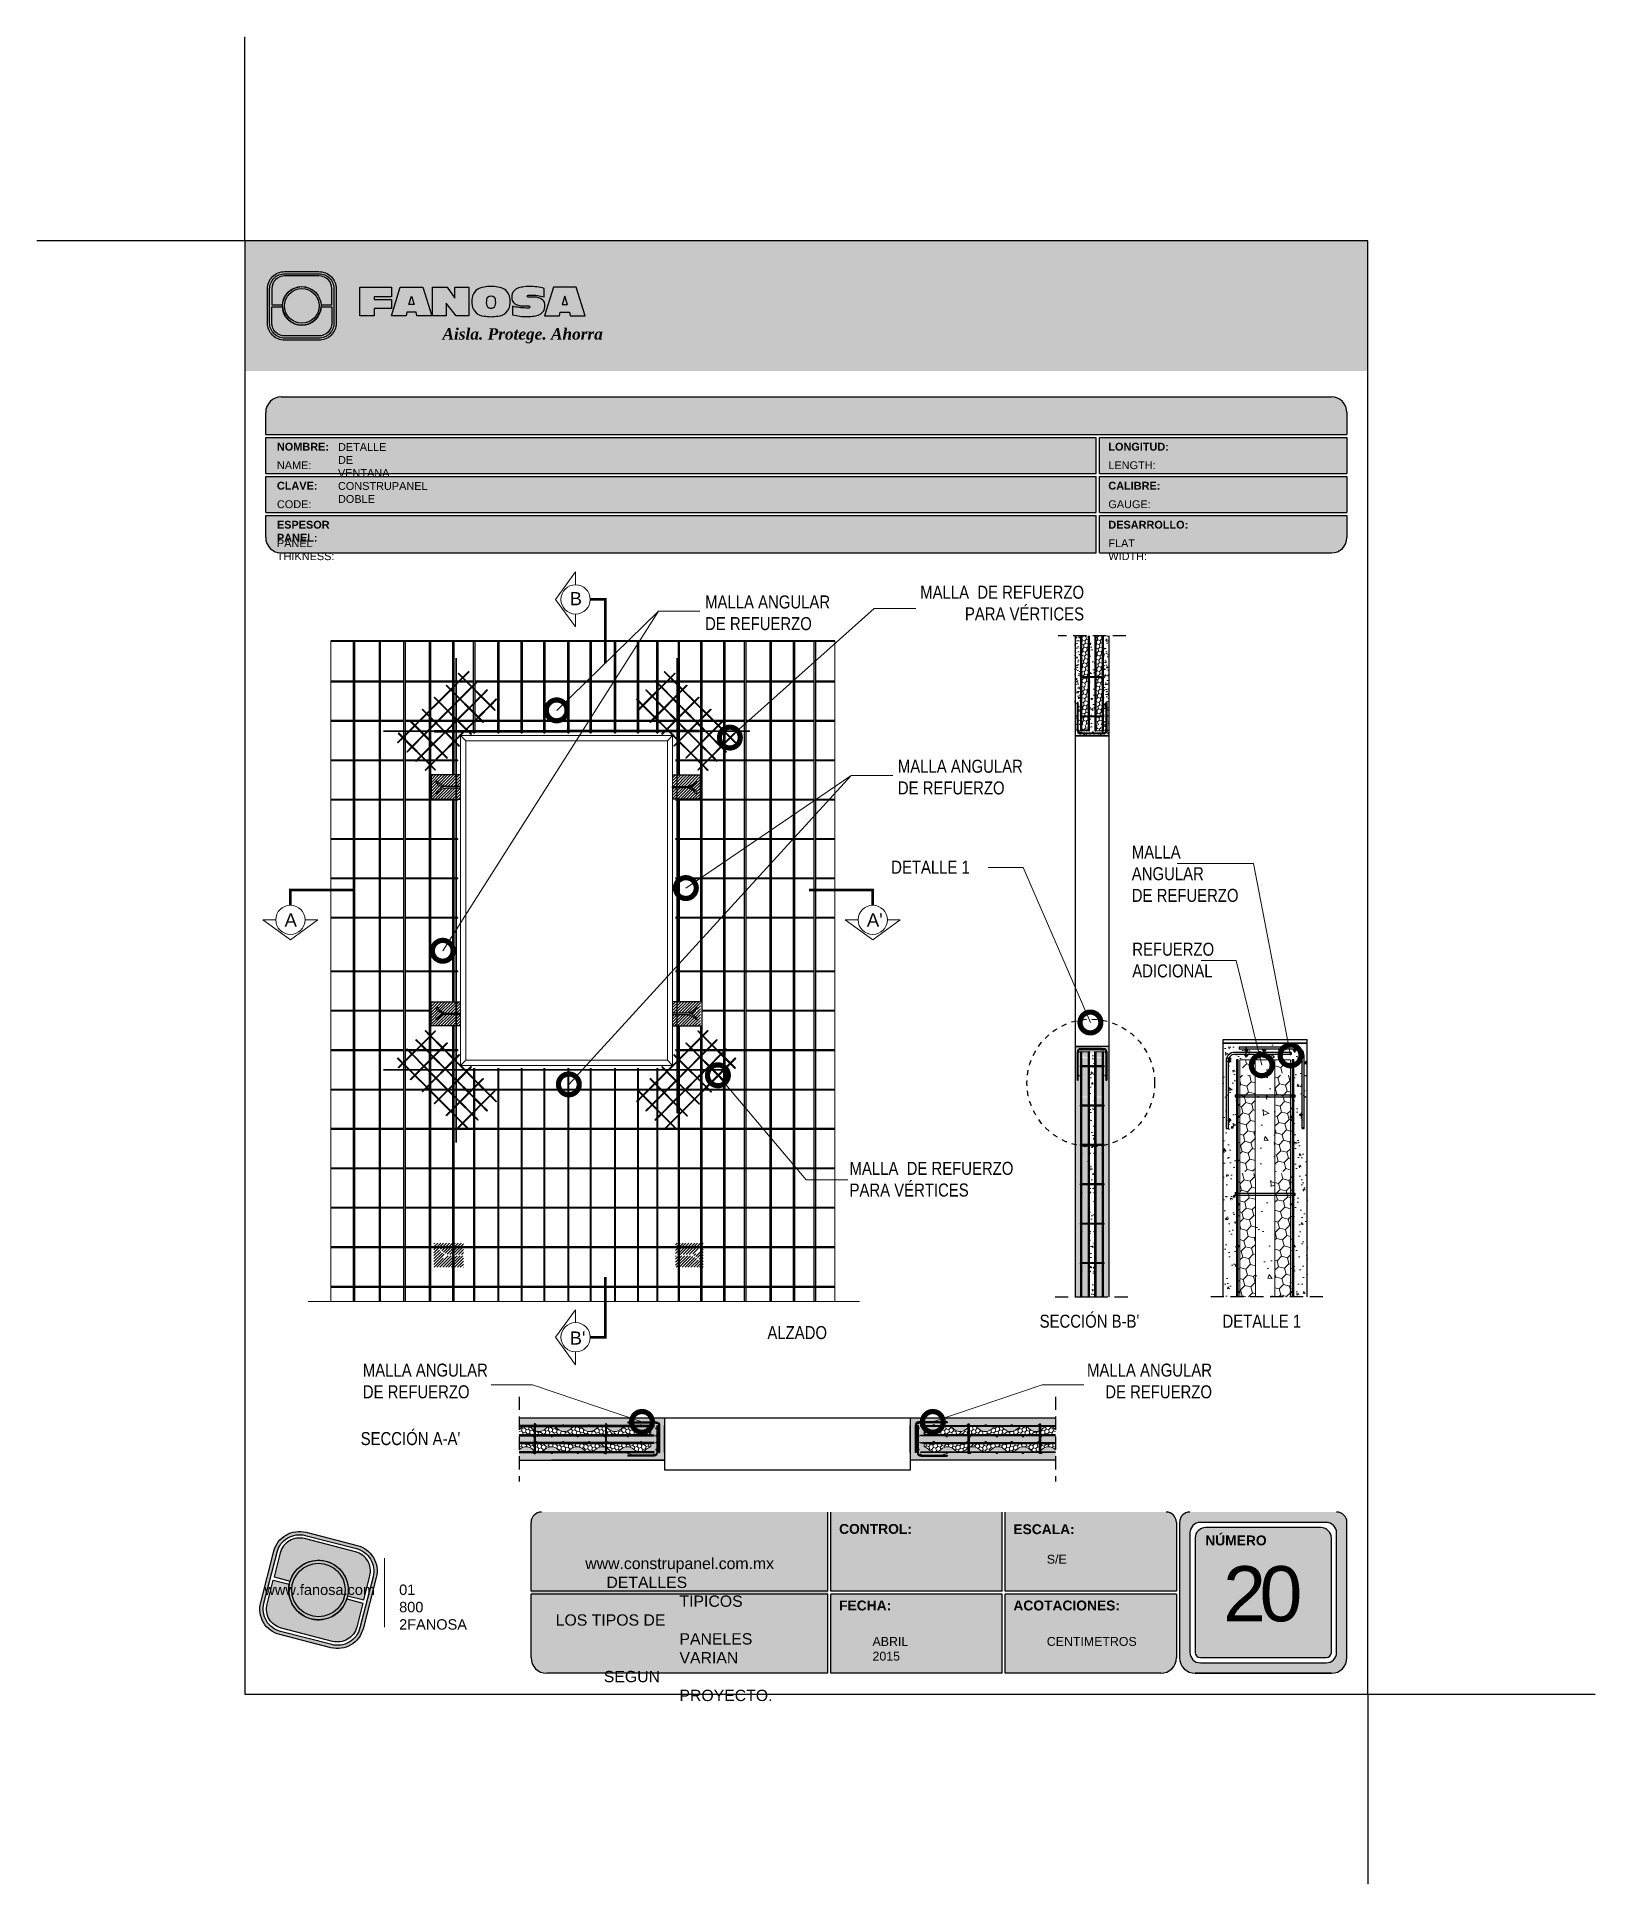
# Model space of a CAD drawing. Header units: millimetres. Extents: x 0 to 30, y 0 to 35.5.
import ezdxf

# ---------------------------------------------------------------- set-up
doc = ezdxf.new("R2010")
doc.units = ezdxf.units.MM
for name, pattern in [('CENTER', [2, 1.25, -0.25, 0.25, -0.25]), ('CONTINUA', [0]), ('DASHED2', [9.525, 6.35, -3.175])]:
    doc.linetypes.add(name, pattern=pattern)
for name, color, linetype, lineweight in [('CONSTRUPANEL', 170, 'Continuous', 20), ('hatch', 252, 'Continuous', 0), ('LAMINA ACCESORIOS', 1, 'Continuous', 30), ('TEXTO', 7, 'DASHED2', 0), ('TEXTO CUADRO DATOS', 251, 'Continuous', 0)]:
    doc.layers.add(name, color=color, linetype=linetype, lineweight=lineweight)
doc.layers.add('CORTE', color=7, linetype='Continuous')
doc.styles.add('Erika', font='techl___.ttf', dxfattribs={"height": 0.25})
doc.styles.add('OUTLINE', font='arial.ttf', dxfattribs={"height": 0.2})
doc.styles.get("Standard").update_dxf_attribs({"font": 'arial.ttf'})
doc.dimstyles.new('Erika', dxfattribs={"dimtxt": 0.25, "dimasz": 0.8, "dimexe": 0.5, "dimexo": 0.5, "dimgap": 0, "dimtad": 0, "dimlfac": 0.1, "dimzin": 1, "dimdsep": 46, "dimtxsty": 'Erika', "dimblk": 'DOTSMALL', "dimcen": 2.5, "dimse1": 1, "dimse2": 1, "dimclrd": 252, "dimclre": 252, "dimclrt": 256, "dimadec": 0, "dimazin": 0, "dimtfac": 1, "dimtmove": 0, "dimatfit": 3, "dimldrblk": 'DOTSMALL', "dimfxl": 1, "dimlwd": 0, "dimlwe": 0, "dimarcsym": 0})
pattern_1 = [(45, (-23.765254, -0.851548), (-0.0280633, 0.0280633), [])]

msp = doc.modelspace()

# ---------------------------------------------------------------- texts
at = {"layer": 'CORTE', "color": 7, "lineweight": 15, "style": 'OUTLINE'}
for s, height, p in [('B', 0.253, (10.243, 24.588)), ('A', 0.253, (4.762, 18.41)), ("A'", 0.2531, (15.958, 18.41)), ("B'", 0.2531, (10.243, 10.372))]:
    msp.add_text(s, height=height, dxfattribs=at).set_placement(p)
at = {"layer": 'TEXTO', "linetype": 'ByBlock', "lineweight": 0, "char_height": 0.25, "style": 'Erika'}
for s, insert, attachment_point in [('MALLA  DE REFUERZO\\PPARA VÉRTICES', (20.133, 24.963), 3), ('MALLA ANGULAR\\PDE REFUERZO ', (12.847, 24.776), 1), ('MALLA ANGULAR\\PDE REFUERZO ', (16.553, 21.617), 1), ('MALLA \\PANGULAR \\PDE REFUERZO', (21.051, 19.968), 1), ('DETALLE 1', (16.425, 19.677), 1), ('REFUERZO \\PADICIONAL', (21.06, 18.099), 1), ('MALLA  DE REFUERZO\\PPARA VÉRTICES', (15.624, 13.886), 1), ("SECCIÓN B-B'", (19.279, 10.947), 1), ('ALZADO', (14.045, 10.728), 1), ('DETALLE 1', (22.795, 10.947), 1), ('MALLA ANGULAR\\PDE REFUERZO', (6.266, 9.336), 7), ('MALLA ANGULAR\\PDE REFUERZO', (22.593, 9.336), 9), ("SECCIÓN A-A'", (6.224, 8.69), 1)]:
    msp.add_mtext(s, dxfattribs=dict(at, insert=insert, attachment_point=attachment_point))
at = {"layer": 'TEXTO CUADRO DATOS', "attachment_point": 1}
for s, insert, char_height, width in [('{\\fArial|b1|i0|c0|p34;NOMBRE:}', (4.614, 27.711), 0.15, 0.00323), ('{\\fArial|b0|i0|c0|p34;DETALLE DE VENTANA CONSTRUPANEL DOBLE}', (5.788, 27.706), 0.15, 0.00323), ('{\\fArial|b1|i0|c0|p34;LONGITUD:}', (20.6, 27.711), 0.15, 0.00323), ('{\\fArial|b0|i0|c0|p34;NAME:}', (4.614, 27.355), 0.15, 0.00323), ('{\\fArial|b0|i0|c0|p34;LENGTH:}', (20.6, 27.355), 0.15, 0.00323), ('{\\fArial|b1|i0|c0|p34;CLAVE:}', (4.614, 26.961), 0.15, 0.00323), ('{\\fArial|b1|i0|c0|p34;CALIBRE:}', (20.6, 26.961), 0.15, 0.00323), ('{\\fArial|b0|i0|c0|p34;CODE:}', (4.614, 26.605), 0.15, 0.00323), ('{\\fArial|b0|i0|c0|p34;GAUGE:}', (20.6, 26.605), 0.15, 0.00323), ('{\\fArial|b1|i0|c0|p34;ESPESOR PANEL:}', (4.614, 26.211), 0.15, 0.00323), ('{\\fArial|b1|i0|c0|p34;DESARROLLO:}', (20.6, 26.211), 0.15, 0.00323), ('{\\fArial|b0|i0|c0|p34;PANEL THIKNESS:}', (4.614, 25.855), 0.15, 0.00323), ('{\\fArial|b0|i0|c0|p34;FLAT WIDTH:}', (20.6, 25.855), 0.15, 0.00323), ('{\\fArial|b1|i0|c0|p34;CONTROL:}', (15.423, 6.923), 0.19, 0.00323), ('{\\fArial|b1|i0|c0|p34;ESCALA:}', (18.774, 6.918), 0.19, 0.00323), ('{\\fArial|b1|i0|c0|p34;NÚMERO}', (22.464, 6.702), 0.19, 0.00323), ('\\pi-1.8111;www.construpanel.com.mx\\P\\pi-1.4048;DETALLES TIPICOS\\P\\pi-2.3799;LOS TIPOS DE PANELES VARIAN\\P\\pi-1.4548;SEGUN PROYECTO.', (12.354, 6.273), 0.21742, 0.0037), ('{\\fArial|b0|i0|c0|p34;S/E}', (19.417, 6.33), 0.17, 0.00323), ('\\pi-0.60098;{\\T0.75;20}', (23.408, 6.112), 1.06042, 0.00457), ('{\\fArial|b1|i0|c0|p34;FECHA:}', (15.423, 5.451), 0.19, 0.00323), ('{\\fArial|b1|i0|c0|p34;ACOTACIONES:}', (18.774, 5.451), 0.19, 0.00323), ('{\\fArial|b0|i0|c0|p34;ABRIL 2015}', (16.066, 4.75), 0.17, 0.00323), ('{\\fArial|b0|i0|c0|p34;CENTIMETROS}', (19.417, 4.75), 0.17, 0.00323)]:
    msp.add_mtext(s, dxfattribs=dict(at, insert=insert, char_height=char_height, width=width))

# ---------------------------------------------------------------- blocks, each defined once
blk = doc.blocks.new('_DotSmall')
at = {"color": 0, "linetype": 'ByBlock', "const_width": 0.5}
blk.add_lwpolyline([(-0.0625, 0, 1), (0.0625, 0, 1)], format="xyb", close=True, dxfattribs=at)
blk = doc.blocks.new('LOGO GRIS')
at = {"true_color": 0xe3e3e3}
h = blk.add_hatch(color=254, dxfattribs=at)
edge = h.paths.add_edge_path()
edge.add_arc((2075.553, 279.298), 0.508, 255.6008, 345.6008, ccw=False)
edge.add_line((2075.427, 278.806), (2074.442, 279.058))
edge.add_arc((2074.569, 279.551), 0.508, 165.6008, 255.6008, ccw=False)
edge.add_line((2074.076, 279.677), (2074.329, 280.662))
edge.add_arc((2074.821, 280.535), 0.508, 75.6008, 165.6008, ccw=False)
edge.add_line((2074.948, 281.027), (2075.932, 280.775))
edge.add_arc((2075.806, 280.282), 0.508, -14.3992, 75.6008, ccw=False)
edge.add_line((2076.298, 280.156), (2076.045, 279.172))
edge = h.paths.add_edge_path(flags=16)
edge.add_arc((2075.553, 279.298), 0.445, 255.6008, 345.6008, ccw=False)
edge.add_line((2075.442, 278.867), (2074.458, 279.12))
edge.add_arc((2074.569, 279.551), 0.445, 165.6008, 255.6008, ccw=False)
edge.add_line((2074.138, 279.661), (2074.391, 280.646))
edge.add_arc((2074.821, 280.535), 0.445, 75.6008, 165.6008, ccw=False)
edge.add_line((2074.932, 280.966), (2075.916, 280.713))
edge.add_arc((2075.806, 280.282), 0.445, -14.3992, 75.6008, ccw=False)
edge.add_line((2076.236, 280.172), (2075.984, 279.187))
h = blk.add_hatch(color=254, dxfattribs=at)
edge = h.paths.add_edge_path()
edge.add_line((2076.056, 279.726), (2076.175, 280.188))
edge.add_arc((2075.806, 280.282), 0.381, 345.6008, 435.6008)
edge.add_line((2075.901, 280.652), (2074.916, 280.904))
edge.add_arc((2074.821, 280.535), 0.381, 75.6008, 165.6008)
edge.add_line((2074.452, 280.63), (2074.334, 280.168))
edge.add_line((2074.334, 280.168), (2074.642, 280.089))
edge.add_arc((2075.187, 279.917), 0.572, -11.2145, 162.416, ccw=False)
edge.add_line((2075.748, 279.805), (2076.056, 279.726))
h = blk.add_hatch(color=254, dxfattribs=at)
h.paths.add_polyline_path([(2074.615, 279.917, 1), (2075.759, 279.917, 1)])
h.paths.add_polyline_path([(2075.7, 279.917, -1), (2074.675, 279.917, -1)], flags=16)
h = blk.add_hatch(color=252)
h.set_gradient(color1=(132, 132, 132), rotation=70, tint=1, name='SPHERICAL')
h.paths.add_polyline_path([(2075.7, 279.917, 1), (2074.675, 279.917, 1)])
h = blk.add_hatch(color=254, dxfattribs=at)
edge = h.paths.add_edge_path()
edge.add_arc((2075.187, 279.917), 0.572, 168.7855, 342.416)
edge.add_line((2075.732, 279.744), (2076.041, 279.665))
edge.add_line((2076.041, 279.665), (2075.922, 279.203))
edge.add_arc((2075.553, 279.298), 0.381, 255.6008, 345.6008, ccw=False)
edge.add_line((2075.458, 278.929), (2074.474, 279.182))
edge.add_arc((2074.569, 279.551), 0.381, 165.6008, 255.6008, ccw=False)
edge.add_line((2074.199, 279.645), (2074.318, 280.107))
edge.add_line((2074.318, 280.107), (2074.626, 280.028))
at = {"color": 254, "true_color": 0xe3e3e3}
for points in [[(2076.045, 279.172, -0.414214), (2075.427, 278.806), (2074.442, 279.058, -0.414214), (2074.076, 279.677), (2074.329, 280.662, -0.414214), (2074.948, 281.027), (2075.932, 280.775, -0.414214), (2076.298, 280.156)], [(2075.984, 279.187, -0.414214), (2075.442, 278.867), (2074.458, 279.12, -0.414214), (2074.138, 279.661), (2074.391, 280.646, -0.414214), (2074.932, 280.966), (2075.916, 280.713, -0.414214), (2076.236, 280.172)], [(2076.056, 279.726), (2076.175, 280.188, 0.414214), (2075.901, 280.652), (2074.916, 280.904, 0.414214), (2074.452, 280.63), (2074.334, 280.168), (2074.642, 280.089, -0.945905), (2075.748, 279.805)], [(2074.626, 280.028, 0.945905), (2075.732, 279.744), (2076.041, 279.665), (2075.922, 279.203, -0.414214), (2075.458, 278.929), (2074.474, 279.182, -0.414214), (2074.199, 279.645), (2074.318, 280.107)]]:
    blk.add_lwpolyline(points, format="xyb", close=True, dxfattribs=at)
for radius in [0.572, 0.513]:
    blk.add_circle((2075.187, 279.917), radius, dxfattribs=at)
blk = doc.blocks.new('FANOSA')
at = {"color": 253, "true_color": 0xb3b3b3, "const_width": 0.02}
blk.add_lwpolyline([(365.318, 247.98), (365.318, 246.643)], dxfattribs=at)
at = {"color": 254}
blk.add_blockref('LOGO GRIS', (-1711.139, -32.554), dxfattribs=at)
at = {"layer": 'TEXTO CUADRO DATOS', "char_height": 0.2, "width": 0.00323, "attachment_point": 1}
for s, insert in [('{\\fArial|b0|i0|c0|p34;www.fanosa.com}', (363.008, 247.468)), ('{\\fArial|b0|i0|c0|p34;01 800 2FANOSA}', (365.599, 247.468))]:
    blk.add_mtext(s, dxfattribs=dict(at, insert=insert))
blk = doc.blocks.new('LOGO 1')
h = blk.add_hatch(color=7)
h.set_gradient(color1=(255, 255, 255), color2=(0, 0, 255), rotation=180, tint=1)
h.paths.add_polyline_path([(362.634, 273.301), (362.634, 270.801), (384.224, 270.801), (384.224, 273.301)])
at = {"true_color": 0xffffff}
h = blk.add_hatch(color=7, dxfattribs=at)
edge = h.paths.add_edge_path()
edge.add_arc((364.057, 271.721), 0.33, -90, 0, ccw=False)
edge.add_line((364.057, 271.391), (363.397, 271.391))
edge.add_arc((363.397, 271.721), 0.33, 180, 270, ccw=False)
edge.add_line((363.067, 271.721), (363.067, 272.381))
edge.add_arc((363.397, 272.381), 0.33, 90, 180, ccw=False)
edge.add_line((363.397, 272.711), (364.057, 272.711))
edge.add_arc((364.057, 272.381), 0.33, 0, 90, ccw=False)
edge.add_line((364.387, 272.381), (364.387, 271.721))
edge = h.paths.add_edge_path(flags=16)
edge.add_arc((364.057, 271.721), 0.289, 270, 360, ccw=False)
edge.add_line((364.057, 271.433), (363.397, 271.433))
edge.add_arc((363.397, 271.721), 0.289, 180, 270, ccw=False)
edge.add_line((363.109, 271.721), (363.109, 272.381))
edge.add_arc((363.397, 272.381), 0.289, 90, 180, ccw=False)
edge.add_line((363.397, 272.67), (364.057, 272.67))
edge.add_arc((364.057, 272.381), 0.289, 0, 90, ccw=False)
edge.add_line((364.346, 272.381), (364.346, 271.721))
for color, points in [(30, [(364.098, 272.072), (364.305, 272.072), (364.305, 272.381, 0.414214), (364.057, 272.629), (363.397, 272.629, 0.414214), (363.15, 272.381), (363.15, 272.072), (363.357, 272.072, -0.945905)]), (170, [(364.305, 271.721), (364.305, 272.031), (364.098, 272.031, -0.945905), (363.357, 272.031), (363.15, 272.031), (363.15, 271.721, 0.414214), (363.397, 271.474), (364.057, 271.474, 0.414214)])]:
    blk.add_hatch(color=color).paths.add_polyline_path(points)
h = blk.add_hatch(color=7, dxfattribs=at)
h.paths.add_polyline_path([(363.356, 272.051, 1), (364.099, 272.051, 1)])
h.paths.add_polyline_path([(364.06, 272.051, -1), (363.395, 272.051, -1)], flags=16)
blk.add_hatch(color=7, dxfattribs=at).paths.add_polyline_path([(364.842, 272.41), (365.45, 272.41), (365.45, 272.225), (365.12, 272.225), (365.12, 272.172), (365.45, 272.172), (365.45, 272.005), (365.12, 272.005), (365.12, 271.861), (364.842, 271.861)])
h = blk.add_hatch(color=7, dxfattribs=at)
h.paths.add_polyline_path([(365.621, 272.41), (365.449, 271.861), (365.733, 271.861), (365.748, 271.934), (365.927, 271.934), (365.941, 271.861), (366.226, 271.861), (366.054, 272.41)])
h.paths.add_polyline_path([(365.837, 272.237), (365.891, 272.081), (365.784, 272.081)], flags=16)
h = blk.add_hatch(color=7, dxfattribs=at)
h.paths.add_polyline_path([(366.936, 272.41), (366.671, 272.41), (366.671, 272.199), (366.522, 272.41), (366.24, 272.41), (366.24, 271.861), (366.505, 271.861), (366.505, 272.107), (366.695, 271.861), (366.936, 271.861)])
h.paths.add_polyline_path([(367.497, 272.414, 0.094039), (367.234, 272.414, 0.349778), (367.001, 272.207, 0.097373), (367.001, 272.064, 0.349778), (367.234, 271.857, 0.094039), (367.497, 271.857, 0.349778), (367.73, 272.064, 0.097373), (367.73, 272.207, 0.349778)])
h.paths.add_polyline_path([(367.3, 272.215, -0.379938), (367.431, 272.215, -0.158874), (367.45, 272.182, -0.126358), (367.446, 272.057, -0.214274), (367.413, 272.019, -0.222612), (367.318, 272.019, -0.214274), (367.285, 272.057, -0.126358), (367.281, 272.182, -0.158874)], flags=16)
h.paths.add_polyline_path([(368.078, 272.26), (368.128, 272.26, -0.058695), (368.39, 272.228), (368.39, 272.388, 0.06396), (368.105, 272.426, 0.046916), (367.973, 272.414, 0.222969), (367.786, 272.314, 0.165417), (367.767, 272.182, 0.195223), (367.816, 272.1, 0.077246), (367.888, 272.064, 0.080669), (367.961, 272.052), (368.09, 272.052, -1), (368.09, 272.011), (368.039, 272.011, -0.058695), (367.777, 272.044), (367.777, 271.883, 0.06396), (368.062, 271.845, 0.046916), (368.194, 271.857, 0.222969), (368.381, 271.957, 0.209114), (368.391, 272.123, 0.130102), (368.364, 272.161, 0.092678), (368.279, 272.208, 0.080669), (368.206, 272.22), (368.078, 272.22, -1)])
h.paths.add_polyline_path([(369.002, 272.41), (368.569, 272.41), (368.396, 271.861), (368.681, 271.861), (368.696, 271.934), (368.875, 271.934), (368.889, 271.861), (369.174, 271.861)])
h.paths.add_polyline_path([(368.785, 272.237), (368.839, 272.081), (368.732, 272.081)], flags=16)
h = blk.add_hatch(color=252)
h.set_gradient(color1=(132, 132, 132), rotation=70, tint=1, name='SPHERICAL')
h.paths.add_polyline_path([(364.06, 272.051, 1), (363.395, 272.051, 1)])
at = {"color": 7, "true_color": 0xffffff}
for points in [[(364.387, 271.721, -0.414214), (364.057, 271.391), (363.397, 271.391, -0.414214), (363.067, 271.721), (363.067, 272.381, -0.414214), (363.397, 272.711), (364.057, 272.711, -0.414214), (364.387, 272.381)], [(364.346, 271.721, -0.414214), (364.057, 271.433), (363.397, 271.433, -0.414214), (363.109, 271.721), (363.109, 272.381, -0.414214), (363.397, 272.67), (364.057, 272.67, -0.414214), (364.346, 272.381)], [(367.73, 272.207, 0.349778), (367.497, 272.414, 0.094039), (367.234, 272.414, 0.349778), (367.001, 272.207, 0.097373), (367.001, 272.064, 0.349778), (367.234, 271.857, 0.094039), (367.497, 271.857, 0.349778), (367.73, 272.064, 0.097373)], [(368.364, 272.161, 0.09281), (368.279, 272.208, 0.080669), (368.206, 272.22), (368.078, 272.22, -1), (368.078, 272.26), (368.128, 272.26, -0.058695), (368.39, 272.228), (368.39, 272.388, 0.06396), (368.105, 272.426, 0.046916), (367.973, 272.414, 0.222969), (367.786, 272.314, 0.165417), (367.767, 272.182, 0.195223), (367.816, 272.1, 0.077246), (367.888, 272.064, 0.080669), (367.961, 272.052), (368.09, 272.052, -1), (368.09, 272.011), (368.039, 272.011, -0.058695), (367.777, 272.044), (367.777, 271.883, 0.06396), (368.062, 271.845, 0.046916), (368.194, 271.857, 0.222969), (368.381, 271.957, 0.209114), (368.391, 272.123, 0.13418)], [(367.285, 272.057, 0.214274), (367.318, 272.019, 0.222612), (367.413, 272.019, 0.214274), (367.446, 272.057, 0.126358), (367.45, 272.182, 0.158874), (367.431, 272.215, 0.379938), (367.3, 272.215, 0.158874), (367.281, 272.182, 0.126358)]]:
    blk.add_lwpolyline(points, format="xyb", close=True, dxfattribs=at)
at = {"color": 30}
blk.add_lwpolyline([(364.305, 272.072), (364.305, 272.381, 0.414214), (364.057, 272.629), (363.397, 272.629, 0.414214), (363.15, 272.381), (363.15, 272.072), (363.357, 272.072, -0.945905), (364.098, 272.072)], format="xyb", close=True, dxfattribs=at)
at = {"color": 7, "true_color": 0xffffff}
for points in [[(364.842, 272.41), (365.45, 272.41), (365.45, 272.225), (365.12, 272.225), (365.12, 272.172), (365.45, 272.172), (365.45, 272.005), (365.12, 272.005), (365.12, 271.861), (364.842, 271.861)], [(365.733, 271.861), (365.449, 271.861), (365.621, 272.41), (366.054, 272.41), (366.226, 271.861), (365.941, 271.861), (365.927, 271.934), (365.748, 271.934)], [(366.505, 272.107), (366.505, 271.861), (366.24, 271.861), (366.24, 272.41), (366.522, 272.41), (366.671, 272.199), (366.671, 272.41), (366.936, 272.41), (366.936, 271.861), (366.695, 271.861)], [(368.875, 271.934), (368.889, 271.861), (369.174, 271.861), (369.002, 272.41), (368.569, 272.41), (368.396, 271.861), (368.681, 271.861), (368.696, 271.934)], [(365.784, 272.081), (365.837, 272.237), (365.891, 272.081)], [(368.839, 272.081), (368.785, 272.237), (368.732, 272.081)]]:
    blk.add_lwpolyline(points, close=True, dxfattribs=at)
at = {"color": 170}
blk.add_lwpolyline([(363.357, 272.031, 0.945905), (364.098, 272.031), (364.305, 272.031), (364.305, 271.721, -0.414214), (364.057, 271.474), (363.397, 271.474, -0.414214), (363.15, 271.721), (363.15, 272.031)], format="xyb", close=True, dxfattribs=at)
at = {"color": 7, "true_color": 0xffffff}
for radius in [0.371, 0.333]:
    blk.add_circle((363.727, 272.051), radius, dxfattribs=at)
at = {"color": 254, "insert": (366.432, 271.623), "char_height": 0.22, "width": 5.44848, "attachment_point": 1}
blk.add_mtext('{\\fBookman Old Style|b1|i1|c0|p18;\\C255;\\c16777215;Aisla. Protege. Ahorra}', dxfattribs=at)

# ---------------------------------------------------------------- hatches: boundary and pattern name
at = {"true_color": 0xb3b3b3}
for points in [[(25.188, 27.873), (25.188, 28.293, 0.414214), (24.888, 28.593), (4.698, 28.593, 0.414214), (4.398, 28.293), (4.398, 27.873)], [(15.207, 4.053), (15.207, 5.633), (15.207, 7.153), (9.701, 7.153, 0.414214), (9.501, 6.953), (9.501, 5.633), (9.501, 4.353, 0.414214), (9.801, 4.053)]]:
    msp.add_hatch(color=253, dxfattribs=at).paths.add_polyline_path(points)
h = msp.add_hatch(color=253, dxfattribs=at)
h.paths.add_polyline_path([(4.398, 27.813), (4.398, 27.123), (20.368, 27.123), (20.368, 27.813)])
h.paths.add_polyline_path([(20.368, 26.373), (20.368, 27.063), (4.398, 27.063), (4.398, 26.373)])
h.paths.add_polyline_path([(20.368, 25.593), (20.368, 26.313), (4.398, 26.313), (4.398, 25.893, 0.414214), (4.698, 25.593)])
h.paths.add_polyline_path([(20.428, 26.313), (20.428, 25.593), (24.888, 25.593, 0.414214), (25.188, 25.893), (25.188, 26.313)])
h.paths.add_polyline_path([(20.428, 27.063), (20.428, 26.373), (25.188, 26.373), (25.188, 27.063)])
h.paths.add_polyline_path([(20.428, 27.813), (20.428, 27.123), (25.188, 27.123), (25.188, 27.813)])
h = msp.add_hatch(color=253, dxfattribs=at)
h.paths.add_polyline_path([(22.169, 7.153, 0.414214), (21.969, 6.953), (21.969, 4.353, 0.414214), (22.269, 4.053), (24.888, 4.053, 0.414214), (25.188, 4.353), (25.188, 6.953, 0.414214), (24.988, 7.153)])
h.paths.add_polyline_path([(24.988, 6.753), (24.988, 4.453, -0.414214), (24.788, 4.253), (22.369, 4.253, -0.414214), (22.169, 4.453), (22.169, 6.753, -0.414214), (22.369, 6.953), (24.788, 6.953, -0.414214)], flags=16)
h.paths.add_polyline_path([(24.888, 6.653), (24.888, 4.453, -0.414214), (24.788, 4.353), (22.369, 4.353, -0.414214), (22.269, 4.453), (22.269, 6.653, -0.414214), (22.469, 6.853), (24.688, 6.853, -0.414214)], flags=0)
h.paths.add_polyline_path([(22.873, 6.559), (24.176, 6.559), (24.176, 4.303), (22.873, 4.303)], flags=8)
h.paths.add_polyline_path([(22.417, 8.338), (23.661, 8.338), (23.661, 8.047), (22.417, 8.047)], flags=9)
h = msp.add_hatch(color=253, dxfattribs=at)
h.paths.add_polyline_path([(18.558, 5.633), (18.558, 7.153), (15.267, 7.153), (15.267, 5.633)])
h.paths.add_polyline_path([(18.558, 5.573), (15.267, 5.573), (15.267, 4.053), (18.558, 4.053)])
h.paths.add_polyline_path([(18.618, 5.573), (18.618, 4.053), (21.609, 4.053, 0.414214), (21.909, 4.353), (21.909, 5.573)])
h.paths.add_polyline_path([(18.618, 7.153), (18.618, 5.633), (21.909, 5.633), (21.909, 6.953, 0.414214), (21.709, 7.153)])
at = {"layer": 'hatch'}
h = msp.add_hatch(dxfattribs=at)
h.set_pattern_fill('AR-CONC', color=256, scale=0.001, angle=105)
h.set_pattern_definition([(155, (-1821.50213, -2352.92422), (-0.031756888, 0.180102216), [0.01905, -0.20955]), (100, (-1821.50213, -2352.92422), (-0.175425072, -0.083491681), [0.01524, -0.167640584]), (205.451445, (-1821.50478, -2352.90921), (-0.207181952, 0.096610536), [0.016190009, -0.178090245]), (151.1842, (-1821.5512, -2352.93737), (-0.029550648, 0.272723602), [0.028575, -0.314325]), (201.635558, (-1821.55367, -2352.91464), (-0.300439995, 0.16527619), [0.024285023, -0.267135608]), (96.184151, (-1821.5512, -2352.93737), (-0.300439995, 0.16527619), [0.022859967, -0.251459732]), (126, (-1821.54551, -2352.90955), (0.059539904, 0.172916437), [0.01905, -0.20955]), (71, (-1821.54551, -2352.90955), (-0.193907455, 0.012024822), [0.01524, -0.16764]), (176.451445, (-1821.54055, -2352.89514), (-0.134367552, 0.184941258), [0.016190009, -0.178089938]), (142.5, (-1821.502135, -2352.92422), (-0.0824732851, -0.0189010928), [0, -0.165608, 0, -0.17018, 0, -0.168275]), (112.5, (-1821.502135, -2352.92422), (-0.1140612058, 0.038614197), [0, -0.097028, 0, -0.161798, 0, -0.064135]), (72.5, (-1821.487475, -2352.978934), (-0.0295598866, 0.1324531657), [0, -0.0635, 0, -0.19812, 0, -0.26289]), (62.5, (-1821.4809, -2353.00347), (-0.0628987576, 0.136500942), [0, -0.08255, 0, -0.131572, 0, -0.18669])])
h.paths.add_polyline_path([(20.611, 23.998), (20.481, 23.998), (20.481, 22.195), (20.093, 22.195), (20.093, 23.998), (19.963, 23.998), (19.963, 22.076), (20.611, 22.076)])
h = msp.add_hatch(dxfattribs=at)
h.set_pattern_fill('HONEY', color=256, scale=0.015, angle=105, style=0)
h.set_pattern_definition([(105, (-20.724443, -0.926345), (-0.058328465, 0.058328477), [0.047625, -0.09525]), (225, (-20.724443, -0.926345), (-0.02134971, -0.07967817), [0.047625, -0.09525]), (165, (-20.724443, -0.926345), (-0.079678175, -0.021349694), [-0.09525, 0.047625])])
h.paths.add_polyline_path([(20.212, 22.176), (20.212, 22.279), (20.093, 22.279), (20.093, 22.176)])
h.paths.add_polyline_path([(20.363, 22.279), (20.363, 22.176), (20.481, 22.176), (20.481, 22.19), (20.445, 22.279)])
h.paths.add_polyline_path([(20.363, 22.435), (20.363, 22.294), (20.438, 22.294)])
h.paths.add_polyline_path([(20.212, 22.294), (20.212, 22.716), (20.093, 22.937), (20.093, 22.294)])
h.paths.add_polyline_path([(20.363, 23.035), (20.363, 22.435), (20.438, 22.294), (20.481, 22.294), (20.482, 23.035)])
h.paths.add_polyline_path([(20.212, 22.716), (20.212, 23.035), (20.093, 23.035), (20.093, 22.937)])
h.paths.add_polyline_path([(20.363, 23.998), (20.363, 23.051), (20.482, 23.051), (20.482, 23.998)])
h.paths.add_polyline_path([(20.212, 23.051), (20.212, 23.998), (20.093, 23.998), (20.093, 23.051)])
h = msp.add_hatch(dxfattribs=at)
h.set_pattern_fill('AR-CONC', color=256, scale=0.002, angle=105)
h.set_pattern_definition([(155, (-1812.0036, -2356.28693), (-0.063513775, 0.360204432), [0.0381, -0.4191]), (100, (-1812.0036, -2356.28693), (-0.350850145, -0.166983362), [0.03048, -0.33528117]), (205.451445, (-1812.00888, -2356.2569), (-0.414363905, 0.193221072), [0.032380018, -0.35618049]), (151.1842, (-1812.10172, -2356.31322), (-0.059101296, 0.545447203), [0.05715, -0.62865]), (201.635558, (-1812.10665, -2356.26777), (-0.60087999, 0.33055238), [0.04857005, -0.53427122]), (96.184151, (-1812.1017, -2356.3132), (-0.60087999, 0.33055238), [0.04571993, -0.50291946]), (126, (-1812.09034, -2356.25758), (0.119079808, 0.345832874), [0.0381, -0.4191]), (71, (-1812.09034, -2356.25758), (-0.38781491, 0.024049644), [0.03048, -0.33528]), (176.451445, (-1812.0804, -2356.22876), (-0.268735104, 0.369882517), [0.032380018, -0.356179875]), (142.5, (-1812.00359, -2356.28693), (-0.16494657, -0.0378021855), [0, -0.331216, 0, -0.34036, 0, -0.33655]), (112.5, (-1812.00359, -2356.28693), (-0.228122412, 0.077228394), [0, -0.194056, 0, -0.323596, 0, -0.12827]), (72.5, (-1811.97427, -2356.39635), (-0.059119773, 0.2649063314), [0, -0.127, 0, -0.39624, 0, -0.52578]), (62.5, (-1811.96112, -2356.44542), (-0.125797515, 0.273001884), [0, -0.1651, 0, -0.263144, 0, -0.37338])])
h.paths.add_polyline_path([(20.363, 23.462, 0.030823), (20.212, 23.465), (20.212, 22.176), (20.363, 22.176)])
h.paths.add_polyline_path([(20.212, 23.465, -0.030823), (20.363, 23.462), (20.363, 23.998), (20.212, 23.998)])
h = msp.add_hatch(dxfattribs=at)
h.set_pattern_fill('ANSI31', color=256, scale=0.0125, style=0)
h.set_pattern_definition([(45, (-23.82038, -0.851548), (-0.0280633, 0.0280633), [])])
h.paths.add_polyline_path([(8.146, 21.324), (7.579, 21.324), (7.579, 20.857), (8.146, 20.857), (8.146, 21.078), (7.868, 21.078, 0.210744), (7.695, 20.961), (7.672, 20.976, -0.162687), (7.812, 21.09, -0.138915), (7.672, 21.187), (7.693, 21.204, 0.178598), (7.863, 21.104), (8.146, 21.104)])
h = msp.add_hatch(dxfattribs=at)
h.set_pattern_fill('ANSI31', color=256, scale=0.0125, style=0)
h.set_pattern_definition([(45, (-23.818574, -0.851548), (-0.0280633, 0.0280633), [])])
h.paths.add_polyline_path([(12.758, 21.324), (12.225, 21.324), (12.225, 21.104), (12.508, 21.104, 0.178598), (12.679, 21.204), (12.699, 21.187, -0.138915), (12.56, 21.09, -0.162687), (12.699, 20.976), (12.677, 20.961, 0.210744), (12.504, 21.078), (12.225, 21.078), (12.225, 20.857), (12.758, 20.857)])
h = msp.add_hatch(dxfattribs=at)
h.set_pattern_fill('ANSI31', color=256, scale=0.0125, style=0)
h.set_pattern_definition([(45, (-23.82038, -5.21022), (-0.0280633, 0.0280633), [])])
h.paths.add_polyline_path([(8.146, 16.965), (7.579, 16.965), (7.579, 16.499), (8.146, 16.499), (8.146, 16.719), (7.868, 16.719, 0.210744), (7.695, 16.603), (7.672, 16.617, -0.162687), (7.812, 16.731, -0.138915), (7.672, 16.828), (7.693, 16.845, 0.178598), (7.863, 16.745), (8.146, 16.745)])
h = msp.add_hatch(dxfattribs=at)
h.set_pattern_fill('ANSI31', color=256, scale=0.0125, style=0)
h.set_pattern_definition([(45, (-23.818574, -5.21022), (-0.0280633, 0.0280633), [])])
h.paths.add_polyline_path([(12.758, 16.965), (12.225, 16.965), (12.225, 16.745), (12.508, 16.745, 0.178598), (12.679, 16.845), (12.699, 16.828, -0.138915), (12.56, 16.731, -0.162687), (12.699, 16.617), (12.677, 16.603, 0.210744), (12.504, 16.719), (12.225, 16.719), (12.225, 16.499), (12.758, 16.499)])
h = msp.add_hatch(dxfattribs=at)
h.set_pattern_fill('AR-CONC', color=256, scale=0.001, angle=285)
h.set_pattern_definition([(335, (1862.0764, 2391.10113), (0.031756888, -0.180102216), [0.01905, -0.20955]), (280, (1862.0764, 2391.10113), (0.175425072, 0.083491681), [0.01524, -0.167640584]), (25.451445, (1862.07905, 2391.08612), (0.207181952, -0.096610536), [0.016190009, -0.178090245]), (331.1842, (1862.12547, 2391.11428), (0.029550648, -0.272723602), [0.028575, -0.314325]), (21.635558, (1862.12793, 2391.09155), (0.300439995, -0.16527619), [0.024285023, -0.267135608]), (276.184151, (1862.12547, 2391.11428), (0.300439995, -0.16527619), [0.022859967, -0.251459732]), (306, (1862.11978, 2391.08646), (-0.059539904, -0.172916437), [0.01905, -0.20955]), (251, (1862.11978, 2391.08646), (0.193907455, -0.012024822), [0.01524, -0.16764]), (356.451445, (1862.11481, 2391.07205), (0.134367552, -0.184941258), [0.016190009, -0.178089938]), (322.5, (1862.0764, 2391.10113), (0.0824732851, 0.0189010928), [0, -0.165608, 0, -0.17018, 0, -0.168275]), (292.5, (1862.0764, 2391.10113), (0.1140612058, -0.038614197), [0, -0.097028, 0, -0.161798, 0, -0.064135]), (252.5, (1862.06174, 2391.155845), (0.0295598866, -0.1324531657), [0, -0.0635, 0, -0.19812, 0, -0.26289]), (242.5, (1862.05517, 2391.18038), (0.0628987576, -0.136500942), [0, -0.08255, 0, -0.131572, 0, -0.18669])])
h.paths.add_polyline_path([(19.963, 11.292), (20.093, 11.292), (20.093, 15.982), (20.481, 15.982), (20.481, 11.292), (20.611, 11.292), (20.611, 16.101), (19.963, 16.101)])
h = msp.add_hatch(dxfattribs=at)
h.set_pattern_fill('HONEY', color=256, scale=0.015, angle=285, style=0)
h.set_pattern_definition([(285, (61.29871, 39.103255), (0.058328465, -0.058328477), [0.047625, -0.09525]), (45, (61.29871, 39.103255), (0.02134971, 0.07967817), [0.047625, -0.09525]), (345, (61.29871, 39.103255), (0.079678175, 0.021349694), [-0.09525, 0.047625])])
h.paths.add_polyline_path([(20.363, 16.001), (20.363, 15.898), (20.482, 15.898), (20.482, 16.001)])
h.paths.add_polyline_path([(20.212, 15.898), (20.212, 16.001), (20.093, 16.001), (20.093, 15.987), (20.13, 15.898)])
h.paths.add_polyline_path([(20.212, 15.742), (20.212, 15.883), (20.136, 15.883)], flags=17)
h.paths.add_polyline_path([(20.363, 15.883), (20.363, 15.461), (20.482, 15.24), (20.482, 15.883)])
h.paths.add_polyline_path([(20.212, 15.142), (20.212, 15.742), (20.136, 15.883), (20.093, 15.883), (20.093, 15.142)])
h.paths.add_polyline_path([(20.363, 15.461), (20.363, 15.142), (20.482, 15.142), (20.482, 15.24)])
h.paths.add_polyline_path([(20.212, 11.292), (20.212, 15.126), (20.093, 15.126), (20.093, 11.292)])
h.paths.add_polyline_path([(20.363, 15.126), (20.363, 11.292), (20.481, 11.292), (20.482, 15.126)])
h = msp.add_hatch(dxfattribs=at)
h.set_pattern_fill('AR-CONC', color=256, scale=0.002, angle=285)
h.set_pattern_definition([(335, (1852.57785, 2394.46384), (0.063513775, -0.360204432), [0.0381, -0.4191]), (280, (1852.57785, 2394.46384), (0.350850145, 0.166983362), [0.03048, -0.33528117]), (25.451445, (1852.58314, 2394.43382), (0.414363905, -0.193221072), [0.032380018, -0.35618049]), (331.1842, (1852.676, 2394.49013), (0.059101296, -0.545447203), [0.05715, -0.62865]), (21.635558, (1852.6809, 2394.4447), (0.60087999, -0.33055238), [0.04857005, -0.53427122]), (276.184151, (1852.676, 2394.49013), (0.60087999, -0.33055238), [0.04571993, -0.50291946]), (306, (1852.6646, 2394.4345), (-0.119079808, -0.345832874), [0.0381, -0.4191]), (251, (1852.6646, 2394.4345), (0.38781491, -0.024049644), [0.03048, -0.33528]), (356.451445, (1852.65468, 2394.40567), (0.268735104, -0.369882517), [0.032380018, -0.356179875]), (322.5, (1852.57785, 2394.46384), (0.16494657, 0.0378021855), [0, -0.331216, 0, -0.34036, 0, -0.33655]), (292.5, (1852.57785, 2394.46384), (0.228122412, -0.077228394), [0, -0.194056, 0, -0.323596, 0, -0.12827]), (252.5, (1852.54853, 2394.57326), (0.059119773, -0.2649063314), [0, -0.127, 0, -0.39624, 0, -0.52578]), (242.5, (1852.53538, 2394.62233), (0.125797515, -0.273001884), [0, -0.1651, 0, -0.263144, 0, -0.37338])])
edge = h.paths.add_edge_path()
edge.add_arc((20.311, 15.938), 1.227, 265.3622, 272.424)
edge.add_line((20.363, 14.712), (20.363, 16.001))
edge.add_line((20.363, 16.001), (20.212, 16.001))
edge.add_line((20.212, 16.001), (20.212, 14.715))
edge = h.paths.add_edge_path()
edge.add_arc((20.311, 15.938), 1.227, 265.3622, 272.424, ccw=False)
edge.add_line((20.212, 14.715), (20.212, 11.292))
edge.add_line((20.212, 11.292), (20.363, 11.292))
edge.add_line((20.363, 11.292), (20.363, 14.712))
h = msp.add_hatch(dxfattribs=at)
h.set_pattern_fill('AR-CONC', color=256, scale=0.0025, angle=285)
h.set_pattern_definition([(335, (4628.0885, 5953.59666), (0.07939222, -0.45025554), [0.047625, -0.523875]), (280, (4628.0885, 5953.59666), (0.43856268, 0.208729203), [0.0381, -0.41910146]), (25.451445, (4628.0951, 5953.55913), (0.51795488, -0.24152634), [0.040475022, -0.445225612]), (331.1842, (4628.2112, 5953.6295), (0.07387662, -0.681809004), [0.0714375, -0.7858125]), (21.635558, (4628.2173, 5953.5727), (0.75109999, -0.41319048), [0.06071256, -0.66783902]), (276.184151, (4628.2112, 5953.6295), (0.75109999, -0.41319048), [0.05714992, -0.62864933]), (306, (4628.19694, 5953.55997), (-0.14884976, -0.432291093), [0.047625, -0.523875]), (251, (4628.19694, 5953.55997), (0.484768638, -0.030062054), [0.0381, -0.4191]), (356.451445, (4628.18454, 5953.52395), (0.33591888, -0.462353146), [0.040475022, -0.445224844]), (322.5, (4628.0885, 5953.59666), (0.206183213, 0.047252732), [0, -0.41402, 0, -0.42545, 0, -0.4206875]), (292.5, (4628.0885, 5953.59666), (0.2851530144, -0.0965354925), [0, -0.24257, 0, -0.404495, 0, -0.1603375]), (252.5, (4628.05185, 5953.73344), (0.0738997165, -0.3311329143), [0, -0.15875, 0, -0.4953, 0, -0.657225]), (242.5, (4628.03542, 5953.79477), (0.157246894, -0.341252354), [0, -0.206375, 0, -0.32893, 0, -0.466725])])
h.paths.add_polyline_path([(22.805, 11.292), (23.129, 11.292), (23.129, 15.846), (24.101, 15.846), (24.101, 11.292), (24.425, 11.292), (24.425, 16.166), (22.805, 16.166)])
h = msp.add_hatch(dxfattribs=at)
h.set_pattern_fill('HONEY', color=256, scale=0.0375, angle=285, style=0)
h.set_pattern_definition([(285, (126.14427, 73.60196), (0.14582116, -0.14582119), [0.1190625, -0.238125]), (45, (126.14427, 73.60196), (0.05337428, 0.19919543), [0.1190625, -0.238125]), (345, (126.14427, 73.60196), (0.19919544, 0.053374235), [-0.238125, 0.1190625])])
h.paths.add_polyline_path([(23.804, 15.846), (23.804, 15.59), (24.101, 15.59), (24.101, 15.846)])
h.paths.add_polyline_path([(23.426, 15.59), (23.426, 15.846), (23.129, 15.846), (23.129, 15.811), (23.221, 15.59)])
h.paths.add_polyline_path([(23.427, 15.199), (23.426, 15.551), (23.238, 15.551)])
h.paths.add_polyline_path([(23.804, 15.551), (23.804, 14.497), (24.101, 13.944), (24.101, 15.551)])
h.paths.add_polyline_path([(23.427, 13.698), (23.427, 15.199), (23.238, 15.551), (23.129, 15.551), (23.129, 13.698)])
h.paths.add_polyline_path([(23.804, 14.497), (23.804, 13.698), (24.101, 13.698), (24.101, 13.944)])
h.paths.add_polyline_path([(23.427, 11.292), (23.427, 13.659), (23.129, 13.659), (23.129, 11.292)])
h.paths.add_polyline_path([(23.804, 13.659), (23.804, 11.292), (24.101, 11.292), (24.101, 13.659)])
h = msp.add_hatch(dxfattribs=at)
h.set_pattern_fill('AR-CONC', color=256, scale=0.005, angle=285)
h.set_pattern_definition([(335, (4604.3421, 5962.0034), (0.15878444, -0.90051108), [0.09525, -1.04775]), (280, (4604.3421, 5962.0034), (0.87712536, 0.41745841), [0.0762, -0.83820292]), (25.451445, (4604.3554, 5961.9284), (1.03590976, -0.48305268), [0.08095004, -0.89045122]), (331.1842, (4604.5875, 5962.0692), (0.14775324, -1.36361801), [0.142875, -1.571625]), (21.635558, (4604.5998, 5961.9555), (1.50219998, -0.82638096), [0.12142512, -1.33567804]), (276.184151, (4604.5875, 5962.0692), (1.50219998, -0.82638096), [0.11429984, -1.25729866]), (306, (4604.559, 5961.93005), (-0.29769952, -0.864582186), [0.09525, -1.04775]), (251, (4604.559, 5961.93005), (0.96953728, -0.06012411), [0.0762, -0.8382]), (356.451445, (4604.5342, 5961.858), (0.67183776, -0.92470629), [0.08095004, -0.89044969]), (322.5, (4604.34213, 5962.00342), (0.412366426, 0.094505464), [0, -0.82804, 0, -0.8509, 0, -0.841375]), (292.5, (4604.34213, 5962.0034), (0.57030603, -0.193070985), [0, -0.48514, 0, -0.80899, 0, -0.320675]), (252.5, (4604.26883, 5962.27698), (0.147799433, -0.662265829), [0, -0.3175, 0, -0.9906, 0, -1.31445]), (242.5, (4604.23596, 5962.39965), (0.31449379, -0.68250471), [0, -0.41275, 0, -0.65786, 0, -0.93345])])
h.paths.add_polyline_path([(23.427, 12.632, 0.030823), (23.804, 12.625), (23.804, 15.846), (23.426, 15.846)])
h.paths.add_polyline_path([(23.804, 12.625, -0.030823), (23.427, 12.632), (23.427, 11.292), (23.804, 11.292)])
h = msp.add_hatch(dxfattribs=at)
h.set_pattern_fill('ANSI31', color=256, scale=0.0125, style=0)
h.set_pattern_definition(pattern_1)
h.paths.add_polyline_path([(8.201, 11.858), (7.634, 11.858), (7.634, 12.324), (8.201, 12.324), (8.201, 12.104), (7.923, 12.104, -0.210744), (7.75, 12.22), (7.727, 12.206, 0.162687), (7.867, 12.092, 0.138915), (7.727, 11.995), (7.748, 11.978, -0.178598), (7.919, 12.078), (8.201, 12.078)])
h = msp.add_hatch(dxfattribs=at)
h.set_pattern_fill('ANSI31', color=256, scale=0.0125, style=0)
h.set_pattern_definition(pattern_1)
h.paths.add_polyline_path([(12.812, 11.858), (12.279, 11.858), (12.279, 12.078), (12.562, 12.078, -0.178598), (12.732, 11.978), (12.753, 11.995, 0.138915), (12.613, 12.092, 0.162687), (12.753, 12.206), (12.73, 12.22, -0.210744), (12.557, 12.104), (12.279, 12.104), (12.279, 12.324), (12.812, 12.324)])
h = msp.add_hatch(dxfattribs=at)
h.set_pattern_fill('AR-CONC', color=256, scale=0.001, angle=105)
h.set_pattern_definition([(155, (-1818.40202, -2352.30267), (-0.031756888, 0.180102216), [0.01905, -0.20955]), (100, (-1818.40202, -2352.30267), (-0.175425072, -0.083491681), [0.01524, -0.167640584]), (205.451445, (-1818.40467, -2352.28766), (-0.207181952, 0.096610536), [0.016190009, -0.178090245]), (151.1842, (-1818.4511, -2352.31581), (-0.029550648, 0.272723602), [0.028575, -0.314325]), (201.635558, (-1818.45355, -2352.29309), (-0.300439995, 0.16527619), [0.024285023, -0.267135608]), (96.184151, (-1818.4511, -2352.3158), (-0.300439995, 0.16527619), [0.022859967, -0.251459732]), (126, (-1818.4454, -2352.28799), (0.059539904, 0.172916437), [0.01905, -0.20955]), (71, (-1818.4454, -2352.288), (-0.193907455, 0.012024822), [0.01524, -0.16764]), (176.451445, (-1818.44044, -2352.27358), (-0.134367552, 0.184941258), [0.016190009, -0.178089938]), (142.5, (-1818.40202, -2352.302665), (-0.0824732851, -0.0189010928), [0, -0.165608, 0, -0.17018, 0, -0.168275]), (112.5, (-1818.40202, -2352.302665), (-0.1140612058, 0.038614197), [0, -0.097028, 0, -0.161798, 0, -0.064135]), (72.5, (-1818.38736, -2352.35738), (-0.0295598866, 0.1324531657), [0, -0.0635, 0, -0.19812, 0, -0.26289]), (62.5, (-1818.38079, -2352.38191), (-0.0628987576, 0.136500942), [0, -0.08255, 0, -0.131572, 0, -0.18669])])
h.paths.add_polyline_path([(11.801, 8.405, 0.139118), (11.716, 8.36, -0.4), (11.473, 8.36, 0.4), (11.23, 8.36, -0.4), (10.987, 8.36, 0.4), (10.744, 8.36, -0.4), (10.501, 8.36, 0.4), (10.258, 8.36, -0.4), (10.015, 8.36, 0.4), (9.772, 8.36, -0.4), (9.529, 8.36, 0.429899), (9.274, 8.347), (9.274, 8.15), (12.069, 8.15), (12.069, 8.96), (9.274, 8.96), (9.274, 8.738, 0.023235), (9.286, 8.749, -0.4), (9.529, 8.749, 0.4), (9.772, 8.749, -0.4), (10.015, 8.749, 0.4), (10.258, 8.749, -0.4), (10.501, 8.749, 0.4), (10.744, 8.749, -0.4), (10.987, 8.749, 0.4), (11.23, 8.749, -0.4), (11.473, 8.749, 0.4), (11.716, 8.749, -0.139118), (11.801, 8.794), (11.801, 8.643), (9.274, 8.643), (9.274, 8.466), (11.801, 8.466)])
h.paths.add_polyline_path([(17.057, 8.405), (17.057, 8.466), (19.585, 8.466), (19.585, 8.643), (17.057, 8.643), (17.057, 8.794, -0.139118), (17.142, 8.749, 0.4), (17.385, 8.749, -0.4), (17.628, 8.749, 0.4), (17.871, 8.749, -0.4), (18.114, 8.749, 0.4), (18.357, 8.749, -0.4), (18.6, 8.749, 0.4), (18.843, 8.749, -0.4), (19.086, 8.749, 0.4), (19.329, 8.749, -0.4), (19.572, 8.749, 0.023235), (19.585, 8.738), (19.585, 8.96), (16.789, 8.96), (16.789, 8.15), (19.585, 8.15), (19.585, 8.347, 0.429899), (19.329, 8.36, -0.4), (19.086, 8.36, 0.4), (18.843, 8.36, -0.4), (18.6, 8.36, 0.4), (18.357, 8.36, -0.4), (18.114, 8.36, 0.4), (17.871, 8.36, -0.4), (17.628, 8.36, 0.4), (17.385, 8.36, -0.4), (17.142, 8.36, 0.139118)])
at = {"layer": 'hatch', "lineweight": 0}
h = msp.add_hatch(dxfattribs=at)
h.set_pattern_fill('HONEY', color=256, scale=0.015, angle=105, style=0)
h.set_pattern_definition([(75, (48.435605, 2.371244), (0.058328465, 0.058328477), [0.047625, -0.09525]), (315, (48.435605, 2.371244), (0.02134971, -0.07967817), [0.047625, -0.09525]), (15, (48.435605, 2.371244), (0.079678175, -0.021349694), [-0.09525, 0.047625])])
edge = h.paths.add_edge_path()
edge.add_line((11.801, 8.466), (10.953, 8.466))
edge.add_line((10.953, 8.466), (10.953, 8.385))
edge.add_arc((10.866, 8.233), 0.176, 46.3972, 60.2279, ccw=False)
edge.add_arc((11.109, 8.488), 0.176, 226.3972, 313.6028)
edge.add_arc((11.352, 8.233), 0.176, 46.3972, 133.6028, ccw=False)
edge.add_arc((11.595, 8.488), 0.176, 226.3972, 313.6028)
edge.add_arc((11.838, 8.233), 0.176, 101.9226, 133.6028, ccw=False)
edge.add_line((11.801, 8.405), (11.801, 8.466))
edge = h.paths.add_edge_path()
edge.add_line((10.953, 8.643), (11.801, 8.643))
edge.add_line((11.801, 8.643), (11.801, 8.794))
edge.add_arc((11.838, 8.621), 0.176, 101.9226, 133.6028)
edge.add_arc((11.595, 8.876), 0.176, 226.3972, 313.6028, ccw=False)
edge.add_arc((11.352, 8.621), 0.176, 46.3972, 133.6028)
edge.add_arc((11.109, 8.876), 0.176, 226.3972, 313.6028, ccw=False)
edge.add_arc((10.866, 8.621), 0.176, 46.3972, 60.2279)
edge.add_line((10.953, 8.774), (10.953, 8.643))
edge = h.paths.add_edge_path()
edge.add_line((9.583, 8.643), (10.934, 8.643))
edge.add_line((10.934, 8.643), (10.934, 8.784))
edge.add_arc((10.866, 8.621), 0.176, 67.2813, 133.6028)
edge.add_arc((10.623, 8.876), 0.176, 226.3972, 313.6028, ccw=False)
edge.add_arc((10.38, 8.621), 0.176, 46.3972, 133.6028)
edge.add_arc((10.137, 8.876), 0.176, 226.3972, 313.6028, ccw=False)
edge.add_arc((9.894, 8.621), 0.176, 46.3972, 133.6028)
edge.add_arc((9.651, 8.876), 0.176, 247.2813, 313.6028, ccw=False)
edge.add_line((9.583, 8.714), (9.583, 8.643))
edge = h.paths.add_edge_path()
edge.add_line((10.934, 8.466), (9.583, 8.466))
edge.add_line((9.583, 8.466), (9.583, 8.325))
edge.add_arc((9.651, 8.488), 0.176, 247.2813, 313.6028)
edge.add_arc((9.894, 8.233), 0.176, 46.3972, 133.6028, ccw=False)
edge.add_arc((10.137, 8.488), 0.176, 226.3972, 313.6028)
edge.add_arc((10.38, 8.233), 0.176, 46.3972, 133.6028, ccw=False)
edge.add_arc((10.623, 8.488), 0.176, 226.3972, 313.6028)
edge.add_arc((10.866, 8.233), 0.176, 67.2813, 133.6028, ccw=False)
edge.add_line((10.934, 8.395), (10.934, 8.466))
edge = h.paths.add_edge_path()
edge.add_line((9.274, 8.643), (9.563, 8.643))
edge.add_line((9.563, 8.643), (9.563, 8.724))
edge.add_arc((9.651, 8.876), 0.176, 226.3972, 240.2279, ccw=False)
edge.add_arc((9.408, 8.621), 0.176, 46.3972, 133.6028)
edge.add_arc((9.165, 8.876), 0.176, 308.2788, 313.6028, ccw=False)
edge.add_line((9.274, 8.738), (9.274, 8.643))
edge = h.paths.add_edge_path()
edge.add_line((9.563, 8.466), (9.274, 8.466))
edge.add_line((9.274, 8.466), (9.274, 8.349))
edge.add_arc((9.165, 8.488), 0.176, 308.2788, 313.6028)
edge.add_arc((9.408, 8.233), 0.176, 46.3972, 133.6028, ccw=False)
edge.add_arc((9.651, 8.488), 0.176, 226.3972, 240.2279)
edge.add_line((9.563, 8.335), (9.563, 8.466))
h = msp.add_hatch(dxfattribs=at)
h.set_pattern_fill('HONEY', color=256, scale=0.015, angle=105, style=0)
h.set_pattern_definition([(105, (-19.577004, 2.371244), (-0.058328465, 0.058328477), [0.047625, -0.09525]), (225, (-19.577004, 2.371244), (-0.02134971, -0.07967817), [0.047625, -0.09525]), (165, (-19.577004, 2.371244), (-0.079678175, -0.021349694), [-0.09525, 0.047625])])
edge = h.paths.add_edge_path()
edge.add_line((17.925, 8.643), (19.276, 8.643))
edge.add_line((19.276, 8.643), (19.276, 8.714))
edge.add_arc((19.208, 8.876), 0.176, 226.3972, 292.7187, ccw=False)
edge.add_arc((18.965, 8.621), 0.176, 46.3972, 133.6028)
edge.add_arc((18.722, 8.876), 0.176, 226.3972, 313.6028, ccw=False)
edge.add_arc((18.479, 8.621), 0.176, 46.3972, 133.6028)
edge.add_arc((18.236, 8.876), 0.176, 226.3972, 313.6028, ccw=False)
edge.add_arc((17.993, 8.621), 0.176, 46.3972, 112.7187)
edge.add_line((17.925, 8.784), (17.925, 8.643))
edge = h.paths.add_edge_path()
edge.add_line((19.276, 8.466), (17.925, 8.466))
edge.add_line((17.925, 8.466), (17.925, 8.395))
edge.add_arc((17.993, 8.233), 0.176, 46.3972, 112.7187, ccw=False)
edge.add_arc((18.236, 8.488), 0.176, 226.3972, 313.6028)
edge.add_arc((18.479, 8.233), 0.176, 46.3972, 133.6028, ccw=False)
edge.add_arc((18.722, 8.488), 0.176, 226.3972, 313.6028)
edge.add_arc((18.965, 8.233), 0.176, 46.3972, 133.6028, ccw=False)
edge.add_arc((19.208, 8.488), 0.176, 226.3972, 292.7187)
edge.add_line((19.276, 8.325), (19.276, 8.466))
edge = h.paths.add_edge_path()
edge.add_line((17.057, 8.643), (17.905, 8.643))
edge.add_line((17.905, 8.643), (17.905, 8.774))
edge.add_arc((17.993, 8.621), 0.176, 119.7721, 133.6028)
edge.add_arc((17.75, 8.876), 0.176, 226.3972, 313.6028, ccw=False)
edge.add_arc((17.507, 8.621), 0.176, 46.3972, 133.6028)
edge.add_arc((17.264, 8.876), 0.176, 226.3972, 313.6028, ccw=False)
edge.add_arc((17.021, 8.621), 0.176, 46.3972, 78.0774)
edge.add_line((17.057, 8.794), (17.057, 8.643))
edge = h.paths.add_edge_path()
edge.add_line((17.905, 8.466), (17.057, 8.466))
edge.add_line((17.057, 8.466), (17.057, 8.405))
edge.add_arc((17.021, 8.233), 0.176, 46.3972, 78.0774, ccw=False)
edge.add_arc((17.264, 8.488), 0.176, 226.3972, 313.6028)
edge.add_arc((17.507, 8.233), 0.176, 46.3972, 133.6028, ccw=False)
edge.add_arc((17.75, 8.488), 0.176, 226.3972, 313.6028)
edge.add_arc((17.993, 8.233), 0.176, 119.7721, 133.6028, ccw=False)
edge.add_line((17.905, 8.385), (17.905, 8.466))
edge = h.paths.add_edge_path()
edge.add_line((19.295, 8.643), (19.585, 8.643))
edge.add_line((19.585, 8.643), (19.585, 8.738))
edge.add_arc((19.694, 8.876), 0.176, 226.3972, 231.7212, ccw=False)
edge.add_arc((19.451, 8.621), 0.176, 46.3972, 133.6028)
edge.add_arc((19.208, 8.876), 0.176, 299.7721, 313.6028, ccw=False)
edge.add_line((19.295, 8.724), (19.295, 8.643))
edge = h.paths.add_edge_path()
edge.add_line((19.585, 8.466), (19.295, 8.466))
edge.add_line((19.295, 8.466), (19.295, 8.335))
edge.add_arc((19.208, 8.488), 0.176, 299.7721, 313.6028)
edge.add_arc((19.451, 8.233), 0.176, 46.3972, 133.6028, ccw=False)
edge.add_arc((19.694, 8.488), 0.176, 226.3972, 231.7212)
edge.add_line((19.585, 8.349), (19.585, 8.466))

# ---------------------------------------------------------------- linework, layer by layer
at = {"color": 254, "true_color": 0xe3e3e3}
for p, q in [((3.998, 31.593), (3.998, 35.514)), ((3.998, 31.593), (0, 31.593)), ((25.588, 3.653), (25.588, 0)), ((25.588, 3.653), (29.958, 3.653)), ((25.588, 3.653), (25.588, 0))]:
    msp.add_line(p, q, dxfattribs=at)
at = {"color": 253, "true_color": 0xb3b3b3}
for p, q in [((4.698, 28.593), (24.888, 28.593)), ((4.398, 27.873), (4.398, 28.293)), ((25.188, 28.293), (25.188, 27.873)), ((4.398, 27.873), (25.188, 27.873)), ((4.398, 27.123), (4.398, 27.813)), ((4.398, 27.813), (20.368, 27.813)), ((20.368, 27.123), (20.368, 27.813)), ((20.428, 27.813), (25.188, 27.813)), ((20.428, 27.123), (20.428, 27.813)), ((25.188, 27.813), (25.188, 27.123)), ((4.398, 27.123), (20.368, 27.123)), ((4.398, 26.373), (4.398, 27.063)), ((4.398, 27.063), (20.368, 27.063)), ((20.368, 26.373), (20.368, 27.063)), ((20.428, 27.123), (25.188, 27.123)), ((20.428, 27.063), (25.188, 27.063)), ((20.428, 26.373), (20.428, 27.063)), ((25.188, 27.063), (25.188, 26.373)), ((4.398, 26.373), (20.368, 26.373)), ((4.398, 25.893), (4.398, 26.313)), ((4.398, 26.313), (20.368, 26.313)), ((20.368, 25.593), (20.368, 26.313)), ((20.428, 26.373), (25.188, 26.373)), ((20.428, 26.313), (25.188, 26.313)), ((20.428, 25.593), (20.428, 26.313)), ((25.188, 26.313), (25.188, 25.893)), ((4.698, 25.593), (20.368, 25.593)), ((20.428, 25.593), (24.888, 25.593)), ((15.207, 5.633), (15.207, 7.153)), ((15.267, 5.633), (15.267, 7.153)), ((18.558, 5.633), (18.558, 7.153)), ((18.618, 5.633), (18.618, 7.153)), ((9.501, 5.633), (9.501, 6.953)), ((21.909, 6.953), (21.909, 5.633)), ((21.969, 6.953), (21.969, 4.353)), ((22.169, 6.753), (22.169, 4.453)), ((24.788, 6.953), (22.369, 6.953)), ((24.688, 6.853), (22.469, 6.853)), ((24.988, 4.453), (24.988, 6.753)), ((25.188, 4.353), (25.188, 6.953)), ((22.269, 6.653), (22.269, 4.453)), ((24.888, 4.453), (24.888, 6.653)), ((15.207, 5.633), (9.501, 5.633)), ((15.207, 5.573), (9.501, 5.573)), ((9.501, 4.353), (9.501, 5.573)), ((15.207, 4.053), (15.207, 5.573)), ((18.558, 5.633), (15.267, 5.633)), ((15.267, 4.053), (15.267, 5.573)), ((18.558, 5.573), (15.267, 5.573)), ((18.558, 4.053), (18.558, 5.573)), ((21.909, 5.633), (18.618, 5.633)), ((18.618, 4.053), (18.618, 5.573)), ((21.909, 5.573), (18.618, 5.573)), ((21.909, 5.573), (21.909, 4.353)), ((22.369, 4.353), (24.788, 4.353)), ((15.207, 4.053), (9.801, 4.053)), ((18.558, 4.053), (15.267, 4.053)), ((21.609, 4.053), (18.618, 4.053)), ((24.888, 4.053), (22.269, 4.053)), ((22.269, 4.053), (24.888, 4.053)), ((22.369, 4.253), (24.788, 4.253))]:
    msp.add_line(p, q, dxfattribs=at)
at = {"linetype": 'DASHED2', "ltscale": 0.04}
for p, q in [((20.939, 23.998), (19.635, 23.998)), ((19.576, 11.292), (21.074, 11.292)), ((24.727, 11.292), (22.472, 11.292)), ((9.274, 9.369), (9.274, 7.74)), ((9.274, 9.369), (9.274, 7.74)), ((19.585, 9.369), (19.585, 7.74)), ((19.585, 9.369), (19.585, 7.74))]:
    msp.add_line(p, q, dxfattribs=at)
at = {"linetype": 'CONTINUA'}
for p, q in [((19.963, 23.998), (19.963, 11.292)), ((20.611, 23.998), (20.611, 11.292)), ((19.963, 22.076), (20.611, 22.076)), ((19.963, 22.076), (20.611, 22.076)), ((20.611, 22.076), (19.963, 22.076)), ((7.578, 21.324), (7.578, 20.857)), ((8.145, 21.324), (7.578, 21.324)), ((12.222, 21.324), (12.755, 21.324)), ((12.755, 21.324), (12.755, 20.857)), ((7.578, 20.857), (8.145, 20.857)), ((12.755, 20.857), (12.222, 20.857)), ((7.578, 16.499), (7.578, 16.965)), ((7.578, 16.965), (8.145, 16.965)), ((12.79, 16.965), (12.222, 16.965)), ((12.79, 16.499), (12.79, 16.965)), ((8.145, 16.499), (7.578, 16.499)), ((12.222, 16.499), (12.79, 16.499)), ((19.963, 16.101), (20.476, 16.101)), ((20.611, 16.101), (19.963, 16.101)), ((20.611, 16.101), (19.963, 16.101)), ((20.611, 16.101), (19.963, 16.101)), ((22.805, 11.292), (22.805, 16.236)), ((22.805, 16.236), (24.425, 16.236)), ((24.425, 16.166), (22.805, 16.166)), ((22.805, 16.166), (24.425, 16.166)), ((24.425, 11.292), (24.425, 16.236)), ((22.805, 11.292), (22.805, 15.847)), ((20.093, 11.292), (20.482, 11.292)), ((19.585, 8.96), (9.274, 8.96)), ((12.069, 8.96), (12.069, 8.15)), ((16.789, 8.96), (16.789, 8.15)), ((12.069, 8.295), (12.069, 8.814)), ((16.789, 8.295), (16.789, 8.814)), ((9.274, 8.15), (12.069, 8.15)), ((12.069, 8.15), (9.893, 8.15)), ((12.069, 8.15), (12.069, 7.955)), ((16.789, 7.955), (12.069, 7.955)), ((19.585, 8.15), (16.789, 8.15)), ((16.789, 8.15), (16.789, 7.955))]:
    msp.add_line(p, q, dxfattribs=at)
at = {"color": 254, "true_color": 0xe3e3e3}
msp.add_lwpolyline([(3.998, 3.653), (25.588, 3.653), (25.588, 31.593), (3.998, 31.593)], close=True, dxfattribs=at)
at = {"linetype": 'CONTINUA'}
for points in [[(8.145, 21.104), (7.862, 21.104, -0.178598), (7.692, 21.204), (7.671, 21.187, 0.138785), (7.811, 21.09)], [(7.862, 21.104, 0.211034), (7.671, 20.976), (7.694, 20.961, -0.210744), (7.867, 21.078), (8.145, 21.078)], [(12.506, 21.104, -0.211034), (12.696, 20.976), (12.674, 20.961, 0.210744), (12.501, 21.078), (12.222, 21.078), (12.222, 21.104), (12.505, 21.104, 0.178598), (12.676, 21.204), (12.696, 21.187, -0.138785), (12.557, 21.09)], [(7.862, 16.719, -0.211034), (7.671, 16.847), (7.694, 16.861, 0.210744), (7.867, 16.745), (8.145, 16.745)], [(8.145, 16.719), (7.862, 16.719, 0.178598), (7.692, 16.619), (7.671, 16.636, -0.138785), (7.811, 16.733)], [(12.506, 16.719, 0.211034), (12.696, 16.847), (12.674, 16.861, -0.210744), (12.501, 16.745), (12.222, 16.745)], [(12.222, 16.719), (12.505, 16.719, -0.178598), (12.676, 16.619), (12.696, 16.636, 0.138785), (12.557, 16.733)]]:
    msp.add_lwpolyline(points, format="xyb", dxfattribs=at)
at = {"color": 253, "true_color": 0xb3b3b3}
for centre, radius, start, end in [((4.698, 28.293), 0.3, 90, 180), ((24.888, 28.293), 0.3, 0, 90), ((4.698, 25.893), 0.3, 180, 270), ((24.888, 25.893), 0.3, 270, 0), ((9.701, 6.953), 0.2, 90, 180), ((21.709, 6.953), 0.2, 0, 90), ((22.169, 6.953), 0.2, 90, 180), ((24.988, 6.953), 0.2, 0, 90), ((22.369, 6.753), 0.2, 90, 180), ((22.469, 6.653), 0.2, 90, 180), ((24.688, 6.653), 0.2, 0, 90), ((24.788, 6.753), 0.2, 0, 90), ((9.801, 4.353), 0.3, 180, 270), ((21.609, 4.353), 0.3, 270, 0), ((22.269, 4.353), 0.3, 180, 270), ((22.269, 4.353), 0.3, 180, 270), ((22.369, 4.453), 0.2, 180, 270), ((22.369, 4.453), 0.1, 180, 270), ((24.788, 4.453), 0.2, 270, 0), ((24.788, 4.453), 0.1, 270, 360), ((24.888, 4.353), 0.3, 270, 0), ((24.888, 4.353), 0.3, 270, 0)]:
    msp.add_arc(centre, radius, start, end, dxfattribs=at)
at = {"layer": 'CONSTRUPANEL', "linetype": 'Continuous'}
for p, q in [((5.649, 23.905), (5.649, 11.199)), ((15.34, 23.905), (15.34, 11.199))]:
    msp.add_line(p, q, dxfattribs=at)
at = {"layer": 'CONSTRUPANEL', "linetype": 'CONTINUA'}
for p, q in [((20.093, 23.998), (20.093, 22.176)), ((20.212, 23.998), (20.212, 22.176)), ((20.363, 23.998), (20.363, 22.176)), ((20.482, 23.998), (20.481, 22.176)), ((8.245, 21.983), (8.145, 22.083)), ((8.145, 15.74), (8.145, 22.083)), ((8.145, 22.083), (12.222, 22.083)), ((12.122, 21.983), (12.222, 22.083)), ((12.222, 15.74), (12.222, 22.083)), ((20.093, 22.176), (20.212, 22.176)), ((20.363, 22.176), (20.481, 22.176)), ((8.245, 21.983), (12.122, 21.983)), ((8.245, 15.84), (8.245, 21.983)), ((12.122, 15.84), (12.122, 21.983)), ((20.212, 16.001), (20.093, 16.001)), ((20.093, 11.292), (20.093, 16.001)), ((20.212, 11.292), (20.212, 16.001)), ((20.482, 16.001), (20.363, 16.001)), ((20.363, 11.292), (20.363, 16.001)), ((20.481, 11.292), (20.482, 16.001)), ((23.426, 15.846), (23.129, 15.846)), ((23.129, 11.292), (23.129, 15.846)), ((23.427, 11.292), (23.426, 15.846)), ((24.101, 15.846), (23.804, 15.846)), ((23.804, 11.292), (23.804, 15.846)), ((24.101, 11.292), (24.101, 15.846)), ((5.213, 11.199), (15.813, 11.199))]:
    msp.add_line(p, q, dxfattribs=at)
at = {"layer": 'CONSTRUPANEL'}
for p, q in [((20.354, 22.176), (20.363, 22.176)), ((20.22, 16.001), (20.212, 16.001)), ((8.245, 15.84), (8.145, 15.74)), ((8.145, 15.74), (12.222, 15.74)), ((8.245, 15.84), (12.122, 15.84)), ((12.122, 15.84), (12.222, 15.74)), ((23.804, 15.846), (23.426, 15.846)), ((11.801, 8.643), (9.274, 8.643)), ((11.801, 8.79), (11.801, 8.643)), ((17.057, 8.79), (17.057, 8.643)), ((17.057, 8.643), (19.585, 8.643)), ((11.801, 8.466), (9.274, 8.466)), ((11.801, 8.466), (11.801, 8.405)), ((17.057, 8.466), (17.057, 8.405)), ((17.057, 8.466), (19.585, 8.466))]:
    msp.add_line(p, q, dxfattribs=at)
for points in [[(11.23, 8.749, -0.4), (10.987, 8.749, 0.4), (10.744, 8.749, -0.4), (10.501, 8.749, 0.4), (10.258, 8.749, -0.4), (10.015, 8.749, 0.4), (9.772, 8.749, -0.4), (9.529, 8.749, 0.4), (9.286, 8.749, -0.023235), (9.274, 8.738, -0.023235)], [(11.801, 8.794, 0.139118), (11.716, 8.749, -0.4), (11.473, 8.749, 0.4), (11.23, 8.749)], [(17.057, 8.794, -0.139118), (17.142, 8.749, 0.4), (17.385, 8.749, -0.4), (17.628, 8.749)], [(17.628, 8.749, 0.4), (17.871, 8.749, -0.4), (18.114, 8.749, 0.4), (18.357, 8.749, -0.4), (18.6, 8.749, 0.4), (18.843, 8.749, -0.4), (19.086, 8.749, 0.4), (19.329, 8.749, -0.4), (19.572, 8.749, 0.023235), (19.585, 8.738, 0.023235)], [(11.23, 8.36, -0.4), (10.987, 8.36, 0.4), (10.744, 8.36, -0.4), (10.501, 8.36, 0.4), (10.258, 8.36, -0.4), (10.015, 8.36, 0.4), (9.772, 8.36, -0.4), (9.529, 8.36, 0.4), (9.286, 8.36, -0.023235), (9.274, 8.349, -0.023235)], [(11.801, 8.405, 0.139118), (11.716, 8.36, -0.4), (11.473, 8.36, 0.4), (11.23, 8.36)], [(17.057, 8.405, -0.139118), (17.142, 8.36, 0.4), (17.385, 8.36, -0.4), (17.628, 8.36)], [(17.628, 8.36, 0.4), (17.871, 8.36, -0.4), (18.114, 8.36, 0.4), (18.357, 8.36, -0.4), (18.6, 8.36, 0.4), (18.843, 8.36, -0.4), (19.086, 8.36, 0.4), (19.329, 8.36, -0.4), (19.572, 8.36, 0.023235), (19.585, 8.349, 0.023235)]]:
    msp.add_lwpolyline(points, format="xyb", dxfattribs=at)
at = {"layer": 'CORTE', "color": 7, "lineweight": 15}
for p, q in [((10.356, 25.228), (9.97, 24.699)), ((10.356, 25.228), (9.97, 24.699)), ((10.356, 25.228), (10.356, 24.981)), ((10.356, 24.171), (9.97, 24.699)), ((10.356, 24.171), (9.97, 24.699)), ((10.356, 24.418), (10.356, 24.171)), ((4.346, 18.539), (4.874, 18.153)), ((4.346, 18.539), (4.874, 18.153)), ((4.346, 18.539), (4.593, 18.539)), ((4.486, 18.539), (4.346, 18.539)), ((5.403, 18.539), (4.874, 18.153)), ((5.403, 18.539), (4.874, 18.153)), ((5.156, 18.539), (5.403, 18.539)), ((5.296, 18.539), (5.156, 18.539)), ((15.542, 18.539), (16.071, 18.153)), ((15.542, 18.539), (16.071, 18.153)), ((15.542, 18.539), (15.79, 18.539)), ((15.542, 18.539), (16.071, 18.153)), ((16.599, 18.539), (16.071, 18.153)), ((16.599, 18.539), (16.071, 18.153)), ((16.599, 18.539), (16.071, 18.153)), ((16.352, 18.539), (16.599, 18.539)), ((10.356, 11.042), (9.97, 10.513)), ((10.356, 11.042), (9.97, 10.513)), ((10.356, 10.795), (10.356, 11.042)), ((10.356, 9.985), (9.97, 10.513)), ((10.356, 9.985), (9.97, 10.513)), ((10.356, 9.985), (10.356, 10.232))]:
    msp.add_line(p, q, dxfattribs=at)
at = {"layer": 'CORTE', "color": 7, "linetype": 'CENTER', "lineweight": 15, "ltscale": 0.5, "const_width": 0.05}
for points in [[(10.931, 23.473), (10.931, 24.699), (10.637, 24.699)], [(6.101, 19.115), (4.874, 19.115), (4.874, 18.82)], [(14.844, 19.115), (16.071, 19.115), (16.071, 18.82)], [(10.931, 11.67), (10.931, 10.513), (10.637, 10.513)]]:
    msp.add_lwpolyline(points, dxfattribs=at)
at = {"layer": 'CORTE', "color": 0, "lineweight": 15}
for centre in [(10.356, 24.699), (4.874, 18.539), (16.071, 18.539), (10.356, 10.513)]:
    msp.add_circle(centre, 0.281, dxfattribs=at)
at = {"layer": 'LAMINA ACCESORIOS', "linetype": 'CONTINUA'}
for p, q in [((15.34, 23.905), (5.649, 23.905)), ((15.34, 23.89), (5.649, 23.89)), ((6.082, 23.894), (6.082, 11.199)), ((6.103, 23.894), (6.103, 11.199)), ((6.577, 23.894), (6.577, 11.199)), ((6.597, 23.894), (6.597, 11.199)), ((12.337, 22.182), (12.337, 23.894)), ((12.354, 22.182), (12.354, 23.894)), ((14.946, 11.199), (14.946, 23.894)), ((14.946, 23.894), (14.967, 23.894)), ((14.967, 23.894), (14.967, 11.199)), ((6.082, 23.126), (5.649, 23.126)), ((6.082, 23.111), (5.649, 23.111)), ((6.577, 23.126), (6.103, 23.126)), ((6.577, 23.111), (6.103, 23.111)), ((7.057, 23.126), (6.597, 23.126)), ((7.057, 23.111), (6.597, 23.111)), ((7.546, 23.126), (7.078, 23.126)), ((7.546, 23.111), (7.078, 23.111)), ((7.995, 23.126), (7.567, 23.126)), ((7.995, 23.111), (7.567, 23.111)), ((8.396, 23.126), (8.015, 23.126)), ((8.396, 23.111), (8.015, 23.111)), ((8.862, 23.126), (8.417, 23.126)), ((8.862, 23.111), (8.417, 23.111)), ((9.311, 23.126), (8.883, 23.126)), ((9.311, 23.111), (8.883, 23.111)), ((9.744, 23.126), (9.331, 23.126)), ((9.744, 23.111), (9.331, 23.111)), ((10.207, 23.126), (9.764, 23.126)), ((10.207, 23.111), (9.764, 23.111)), ((10.638, 23.126), (10.227, 23.126)), ((10.638, 23.111), (10.227, 23.111)), ((10.964, 23.126), (10.658, 23.126)), ((10.964, 23.111), (10.658, 23.111)), ((11.103, 23.126), (10.908, 23.126)), ((11.103, 23.111), (10.908, 23.111)), ((11.546, 23.126), (11.124, 23.126)), ((11.546, 23.111), (11.124, 23.111)), ((11.919, 23.126), (11.567, 23.126)), ((11.919, 23.111), (11.567, 23.111)), ((12.192, 23.126), (11.939, 23.126)), ((12.192, 23.111), (11.939, 23.111)), ((12.338, 23.126), (11.98, 23.126)), ((12.338, 23.111), (11.98, 23.111)), ((12.763, 23.126), (12.358, 23.126)), ((12.763, 23.111), (12.358, 23.111)), ((13.205, 23.126), (12.783, 23.126)), ((13.205, 23.111), (12.783, 23.111)), ((13.607, 23.126), (13.226, 23.126)), ((13.607, 23.111), (13.226, 23.111)), ((14.096, 23.126), (13.628, 23.126)), ((14.096, 23.111), (13.628, 23.111)), ((14.545, 23.126), (14.117, 23.126)), ((14.545, 23.111), (14.117, 23.111)), ((14.946, 23.126), (14.565, 23.126)), ((14.946, 23.111), (14.565, 23.111)), ((15.34, 23.126), (14.967, 23.126)), ((15.34, 23.111), (14.967, 23.111)), ((20.056, 23.219), (20.056, 23.203)), ((20.056, 23.219), (20.067, 23.219)), ((20.056, 23.203), (20.067, 23.203)), ((20.08, 23.219), (20.495, 23.219)), ((20.08, 23.203), (20.495, 23.203)), ((20.507, 23.219), (20.518, 23.219)), ((20.507, 23.203), (20.518, 23.203)), ((20.518, 23.203), (20.518, 23.219)), ((20.056, 22.462), (20.067, 22.462)), ((20.056, 22.462), (20.056, 22.446)), ((20.056, 22.446), (20.067, 22.446)), ((20.08, 22.462), (20.495, 22.462)), ((20.08, 22.446), (20.495, 22.446)), ((20.507, 22.462), (20.518, 22.462)), ((20.507, 22.446), (20.518, 22.446)), ((20.518, 22.446), (20.518, 22.462)), ((6.082, 22.369), (5.649, 22.369)), ((6.082, 22.354), (5.649, 22.354)), ((6.577, 22.369), (6.103, 22.369)), ((6.577, 22.354), (6.103, 22.354)), ((7.057, 22.369), (6.597, 22.369)), ((7.057, 22.354), (6.597, 22.354)), ((7.546, 22.369), (7.078, 22.369)), ((7.546, 22.354), (7.078, 22.354)), ((7.995, 22.369), (7.567, 22.369)), ((7.995, 22.354), (7.567, 22.354)), ((8.396, 22.369), (8.015, 22.369)), ((8.396, 22.354), (8.015, 22.354)), ((8.396, 22.136), (8.417, 22.136)), ((8.862, 22.369), (8.417, 22.369)), ((8.862, 22.354), (8.417, 22.354)), ((8.862, 22.136), (8.883, 22.136)), ((9.311, 22.369), (8.883, 22.369)), ((9.311, 22.354), (8.883, 22.354)), ((9.311, 22.136), (9.331, 22.136)), ((9.744, 22.369), (9.331, 22.369)), ((9.744, 22.354), (9.331, 22.354)), ((9.744, 22.136), (9.764, 22.136)), ((10.207, 22.369), (9.764, 22.369)), ((10.207, 22.354), (9.764, 22.354)), ((10.207, 22.136), (10.227, 22.136)), ((10.638, 22.369), (10.227, 22.369)), ((10.638, 22.354), (10.227, 22.354)), ((10.638, 22.136), (10.658, 22.136)), ((10.638, 22.136), (10.658, 22.136)), ((10.964, 22.369), (10.658, 22.369)), ((10.964, 22.354), (10.658, 22.354)), ((11.103, 22.369), (10.908, 22.369)), ((11.103, 22.354), (10.908, 22.354)), ((11.103, 22.136), (11.124, 22.136)), ((11.546, 22.369), (11.124, 22.369)), ((11.546, 22.354), (11.124, 22.354)), ((11.546, 22.136), (11.567, 22.136)), ((11.919, 22.369), (11.567, 22.369)), ((11.919, 22.354), (11.567, 22.354)), ((11.919, 22.136), (11.939, 22.136)), ((12.192, 22.369), (11.939, 22.369)), ((12.192, 22.354), (11.939, 22.354)), ((12.338, 22.369), (11.98, 22.369)), ((12.338, 22.354), (11.98, 22.354)), ((12.337, 21.324), (12.337, 22.152)), ((12.354, 21.324), (12.354, 22.152)), ((12.763, 22.369), (12.358, 22.369)), ((12.763, 22.354), (12.358, 22.354)), ((13.205, 22.369), (12.783, 22.369)), ((13.205, 22.354), (12.783, 22.354)), ((13.607, 22.369), (13.226, 22.369)), ((13.607, 22.354), (13.226, 22.354)), ((14.096, 22.369), (13.628, 22.369)), ((14.096, 22.354), (13.628, 22.354)), ((14.545, 22.369), (14.117, 22.369)), ((14.545, 22.354), (14.117, 22.354)), ((14.946, 22.369), (14.565, 22.369)), ((14.946, 22.354), (14.565, 22.354)), ((15.34, 22.369), (14.967, 22.369)), ((15.34, 22.354), (14.967, 22.354)), ((20.067, 22.176), (20.08, 22.176)), ((20.226, 22.176), (20.239, 22.176)), ((20.338, 22.176), (20.351, 22.176)), ((20.494, 22.176), (20.507, 22.176)), ((20.494, 22.176), (20.507, 22.176)), ((6.082, 21.612), (5.649, 21.612)), ((6.082, 21.597), (5.649, 21.597)), ((6.748, 21.612), (6.103, 21.612)), ((6.748, 21.597), (6.103, 21.597)), ((7.057, 21.612), (6.597, 21.612)), ((7.057, 21.597), (6.597, 21.597)), ((7.546, 21.612), (7.078, 21.612)), ((7.546, 21.597), (7.078, 21.597)), ((7.995, 21.612), (7.567, 21.612)), ((7.995, 21.597), (7.567, 21.597)), ((8.091, 21.612), (8.015, 21.612)), ((8.091, 21.597), (8.015, 21.597)), ((14.096, 21.612), (12.275, 21.612)), ((14.096, 21.597), (12.275, 21.597)), ((14.545, 21.612), (14.117, 21.612)), ((14.545, 21.597), (14.117, 21.597)), ((14.946, 21.612), (14.565, 21.612)), ((14.946, 21.597), (14.565, 21.597)), ((15.34, 21.612), (14.967, 21.612)), ((15.34, 21.597), (14.967, 21.597)), ((6.082, 20.855), (5.649, 20.855)), ((6.082, 20.841), (5.649, 20.841)), ((6.748, 20.855), (6.103, 20.855)), ((6.748, 20.841), (6.103, 20.841)), ((7.057, 20.855), (6.597, 20.855)), ((7.057, 20.841), (6.597, 20.841)), ((7.546, 20.855), (7.078, 20.855)), ((7.546, 20.841), (7.078, 20.841)), ((7.995, 20.855), (7.567, 20.855)), ((7.995, 20.841), (7.567, 20.841)), ((8.091, 20.855), (8.015, 20.855)), ((8.091, 20.841), (8.015, 20.841)), ((14.096, 20.855), (12.275, 20.855)), ((14.096, 20.841), (12.275, 20.841)), ((12.337, 16.965), (12.337, 20.857)), ((12.354, 16.965), (12.354, 20.857)), ((13.607, 20.855), (13.585, 20.855)), ((13.607, 20.841), (13.585, 20.841)), ((14.545, 20.855), (14.117, 20.855)), ((14.545, 20.841), (14.117, 20.841)), ((14.946, 20.855), (14.565, 20.855)), ((14.946, 20.841), (14.565, 20.841)), ((15.34, 20.855), (14.967, 20.855)), ((15.34, 20.841), (14.967, 20.841)), ((6.748, 20.098), (5.649, 20.098)), ((6.748, 20.084), (5.649, 20.084)), ((7.057, 20.098), (6.597, 20.098)), ((7.057, 20.084), (6.597, 20.084)), ((7.546, 20.098), (7.078, 20.098)), ((7.546, 20.084), (7.078, 20.084)), ((7.995, 20.098), (7.567, 20.098)), ((7.995, 20.084), (7.567, 20.084)), ((8.091, 20.098), (8.015, 20.098)), ((8.091, 20.084), (8.015, 20.084)), ((14.096, 20.098), (12.275, 20.098)), ((14.096, 20.084), (12.275, 20.084)), ((13.607, 20.098), (13.585, 20.098)), ((13.607, 20.084), (13.585, 20.084)), ((14.545, 20.098), (14.117, 20.098)), ((14.545, 20.084), (14.117, 20.084)), ((14.946, 20.098), (14.565, 20.098)), ((14.946, 20.084), (14.565, 20.084)), ((15.34, 20.098), (14.967, 20.098)), ((15.34, 20.084), (14.967, 20.084)), ((6.748, 19.341), (5.649, 19.341)), ((6.748, 19.327), (5.649, 19.327)), ((7.057, 19.341), (6.597, 19.341)), ((7.057, 19.327), (6.597, 19.327)), ((7.546, 19.341), (7.078, 19.341)), ((7.546, 19.327), (7.078, 19.327)), ((7.995, 19.341), (7.567, 19.341)), ((7.995, 19.327), (7.567, 19.327)), ((8.091, 19.341), (8.015, 19.341)), ((8.091, 19.327), (8.015, 19.327)), ((14.096, 19.341), (12.275, 19.341)), ((14.096, 19.327), (12.275, 19.327)), ((13.607, 19.341), (13.585, 19.341)), ((13.607, 19.327), (13.585, 19.327)), ((14.545, 19.341), (14.117, 19.341)), ((14.545, 19.327), (14.117, 19.327)), ((14.946, 19.341), (14.565, 19.341)), ((14.946, 19.327), (14.565, 19.327)), ((15.34, 19.341), (14.967, 19.341)), ((15.34, 19.327), (14.967, 19.327)), ((6.748, 18.585), (5.649, 18.585)), ((6.748, 18.57), (5.649, 18.57)), ((7.057, 18.585), (6.597, 18.585)), ((7.057, 18.57), (6.597, 18.57)), ((7.546, 18.585), (7.078, 18.585)), ((7.546, 18.57), (7.078, 18.57)), ((7.995, 18.585), (7.567, 18.585)), ((7.995, 18.57), (7.567, 18.57)), ((8.091, 18.585), (8.015, 18.585)), ((8.091, 18.57), (8.015, 18.57)), ((12.338, 18.585), (12.275, 18.585)), ((12.338, 18.57), (12.275, 18.57)), ((12.763, 18.585), (12.358, 18.585)), ((12.763, 18.57), (12.358, 18.57)), ((13.205, 18.585), (12.783, 18.585)), ((13.205, 18.57), (12.783, 18.57)), ((13.607, 18.585), (13.226, 18.585)), ((13.607, 18.57), (13.226, 18.57)), ((14.096, 18.585), (13.628, 18.585)), ((14.096, 18.57), (13.628, 18.57)), ((14.545, 18.585), (14.117, 18.585)), ((14.545, 18.57), (14.117, 18.57)), ((14.946, 18.585), (14.565, 18.585)), ((14.946, 18.57), (14.565, 18.57)), ((15.34, 18.585), (14.967, 18.585)), ((15.34, 18.57), (14.967, 18.57)), ((6.748, 17.551), (5.649, 17.551)), ((6.748, 17.537), (5.649, 17.537)), ((7.057, 17.551), (6.597, 17.551)), ((7.057, 17.537), (6.597, 17.537)), ((7.546, 17.551), (7.078, 17.551)), ((7.546, 17.537), (7.078, 17.537)), ((7.995, 17.551), (7.567, 17.551)), ((7.995, 17.537), (7.567, 17.537)), ((8.091, 17.551), (8.015, 17.551)), ((8.091, 17.537), (8.015, 17.537)), ((14.096, 17.551), (12.275, 17.551)), ((14.096, 17.537), (12.275, 17.537)), ((14.545, 17.551), (14.117, 17.551)), ((14.545, 17.537), (14.117, 17.537)), ((14.946, 17.551), (14.565, 17.551)), ((14.946, 17.537), (14.565, 17.537)), ((15.34, 17.551), (14.967, 17.551)), ((15.34, 17.537), (14.967, 17.537)), ((6.748, 16.794), (5.649, 16.794)), ((6.748, 16.78), (5.649, 16.78)), ((7.057, 16.794), (6.597, 16.794)), ((7.057, 16.78), (6.597, 16.78)), ((7.546, 16.794), (7.078, 16.794)), ((7.546, 16.78), (7.078, 16.78)), ((13.205, 16.794), (12.79, 16.794)), ((13.205, 16.78), (12.79, 16.78)), ((13.607, 16.794), (13.226, 16.794)), ((13.607, 16.78), (13.226, 16.78)), ((14.096, 16.794), (13.628, 16.794)), ((14.096, 16.78), (13.628, 16.78)), ((15.34, 16.794), (14.117, 16.794)), ((15.34, 16.78), (14.117, 16.78)), ((12.337, 11.199), (12.337, 16.499)), ((12.354, 11.199), (12.354, 16.499)), ((6.748, 16.037), (5.649, 16.037)), ((6.748, 16.023), (5.649, 16.023)), ((7.057, 16.037), (6.597, 16.037)), ((7.057, 16.023), (6.597, 16.023)), ((7.546, 16.037), (7.078, 16.037)), ((7.546, 16.023), (7.078, 16.023)), ((7.995, 16.037), (7.567, 16.037)), ((7.995, 16.023), (7.567, 16.023)), ((8.091, 16.037), (8.015, 16.037)), ((8.091, 16.023), (8.015, 16.023)), ((12.338, 16.037), (12.275, 16.037)), ((12.338, 16.023), (12.275, 16.023)), ((12.763, 16.037), (12.358, 16.037)), ((12.763, 16.023), (12.358, 16.023)), ((15.34, 16.037), (12.783, 16.037)), ((13.205, 16.023), (12.783, 16.023)), ((15.34, 16.023), (13.226, 16.023)), ((20.08, 16.001), (20.067, 16.001)), ((20.08, 16.001), (20.067, 16.001)), ((20.236, 16.001), (20.223, 16.001)), ((20.348, 16.001), (20.335, 16.001)), ((20.507, 16.001), (20.495, 16.001)), ((20.067, 15.73), (20.056, 15.73)), ((20.056, 15.73), (20.056, 15.715)), ((20.067, 15.715), (20.056, 15.715)), ((20.494, 15.73), (20.08, 15.73)), ((20.494, 15.715), (20.08, 15.715)), ((20.518, 15.73), (20.507, 15.73)), ((20.518, 15.715), (20.507, 15.715)), ((20.518, 15.715), (20.518, 15.73)), ((23.097, 15.846), (23.065, 15.846)), ((23.097, 15.846), (23.065, 15.846)), ((24.166, 15.846), (24.134, 15.846)), ((7.057, 15.28), (5.649, 15.28)), ((6.748, 15.28), (6.673, 15.28)), ((7.546, 15.28), (7.078, 15.28)), ((7.995, 15.28), (7.567, 15.28)), ((12.294, 15.28), (8.015, 15.28)), ((12.338, 15.28), (12.275, 15.28)), ((12.763, 15.28), (12.358, 15.28)), ((15.34, 15.28), (12.783, 15.28)), ((7.057, 15.266), (5.649, 15.266)), ((6.748, 15.266), (6.673, 15.266)), ((7.546, 15.266), (7.078, 15.266)), ((7.995, 15.266), (7.567, 15.266)), ((12.294, 15.266), (8.015, 15.266)), ((12.338, 15.266), (12.275, 15.266)), ((12.763, 15.266), (12.358, 15.266)), ((15.34, 15.266), (12.783, 15.266)), ((20.067, 14.974), (20.056, 14.974)), ((20.056, 14.974), (20.056, 14.958)), ((20.067, 14.958), (20.056, 14.958)), ((20.494, 14.974), (20.08, 14.974)), ((20.494, 14.958), (20.08, 14.958)), ((20.518, 14.974), (20.507, 14.974)), ((20.518, 14.958), (20.507, 14.958)), ((20.518, 14.958), (20.518, 14.974)), ((23.064, 15.17), (23.039, 15.17)), ((23.039, 15.17), (23.039, 15.131)), ((23.064, 15.131), (23.039, 15.131)), ((24.134, 15.17), (23.097, 15.17)), ((24.134, 15.131), (23.097, 15.131)), ((24.192, 15.17), (24.166, 15.17)), ((24.192, 15.131), (24.166, 15.131)), ((24.192, 15.131), (24.192, 15.17)), ((7.057, 14.524), (5.649, 14.524)), ((7.057, 14.509), (5.649, 14.509)), ((6.748, 14.524), (6.673, 14.524)), ((6.748, 14.509), (6.673, 14.509)), ((7.546, 14.524), (7.078, 14.524)), ((7.546, 14.509), (7.078, 14.509)), ((7.995, 14.524), (7.567, 14.524)), ((7.995, 14.509), (7.567, 14.509)), ((15.34, 14.524), (8.015, 14.524)), ((15.34, 14.509), (8.015, 14.509)), ((20.067, 14.217), (20.056, 14.217)), ((20.056, 14.217), (20.056, 14.201)), ((20.494, 14.217), (20.08, 14.217)), ((20.518, 14.217), (20.507, 14.217)), ((20.518, 14.201), (20.518, 14.217)), ((20.067, 14.201), (20.056, 14.201)), ((20.494, 14.201), (20.08, 14.201)), ((20.518, 14.201), (20.507, 14.201)), ((7.057, 13.767), (5.649, 13.767)), ((7.057, 13.752), (5.649, 13.752)), ((6.748, 13.767), (6.673, 13.767)), ((6.748, 13.752), (6.673, 13.752)), ((7.546, 13.767), (7.078, 13.767)), ((7.546, 13.752), (7.078, 13.752)), ((15.34, 13.767), (7.567, 13.767)), ((15.34, 13.752), (7.567, 13.752)), ((20.067, 13.46), (20.056, 13.46)), ((20.056, 13.46), (20.056, 13.444)), ((20.067, 13.444), (20.056, 13.444)), ((20.494, 13.46), (20.08, 13.46)), ((20.494, 13.444), (20.08, 13.444)), ((20.518, 13.46), (20.507, 13.46)), ((20.518, 13.444), (20.507, 13.444)), ((20.518, 13.444), (20.518, 13.46)), ((23.064, 13.278), (23.039, 13.278)), ((23.039, 13.278), (23.039, 13.239)), ((23.064, 13.239), (23.039, 13.239)), ((24.134, 13.278), (23.097, 13.278)), ((24.134, 13.239), (23.097, 13.239)), ((24.192, 13.278), (24.166, 13.278)), ((24.192, 13.239), (24.166, 13.239)), ((24.192, 13.239), (24.192, 13.278)), ((6.082, 13.01), (5.649, 13.01)), ((6.082, 12.995), (5.649, 12.995)), ((6.577, 13.01), (6.103, 13.01)), ((6.577, 12.995), (6.103, 12.995)), ((7.057, 13.01), (6.597, 13.01)), ((7.057, 12.995), (6.597, 12.995)), ((15.34, 13.01), (7.078, 13.01)), ((15.34, 12.995), (7.078, 12.995)), ((20.067, 12.703), (20.056, 12.703)), ((20.056, 12.703), (20.056, 12.687)), ((20.067, 12.687), (20.056, 12.687)), ((20.494, 12.703), (20.08, 12.703)), ((20.494, 12.687), (20.08, 12.687)), ((20.518, 12.703), (20.507, 12.703)), ((20.518, 12.687), (20.507, 12.687)), ((20.518, 12.687), (20.518, 12.703)), ((15.34, 12.253), (5.649, 12.253)), ((15.34, 12.233), (5.649, 12.233)), ((20.067, 11.946), (20.056, 11.946)), ((20.056, 11.946), (20.056, 11.931)), ((20.067, 11.931), (20.056, 11.931)), ((20.494, 11.946), (20.08, 11.946)), ((20.494, 11.931), (20.08, 11.931)), ((20.518, 11.946), (20.507, 11.946)), ((20.518, 11.931), (20.507, 11.931)), ((20.518, 11.931), (20.518, 11.946)), ((15.34, 11.49), (5.649, 11.49)), ((15.34, 11.47), (5.649, 11.47))]:
    msp.add_line(p, q, dxfattribs=at)
at = {"layer": 'LAMINA ACCESORIOS'}
for p, q in [((12.337, 23.894), (12.354, 23.894)), ((20.004, 22.179), (20.004, 22.718)), ((20.02, 22.718), (20.004, 22.718)), ((20.014, 22.633), (20.043, 22.633)), ((20.02, 22.179), (20.02, 22.718)), ((20.028, 22.619), (20.028, 22.651)), ((20.561, 22.633), (20.532, 22.633)), ((20.546, 22.619), (20.546, 22.651)), ((20.554, 22.718), (20.554, 22.179)), ((20.57, 22.718), (20.554, 22.718)), ((20.57, 22.718), (20.57, 22.179)), ((7.635, 22.182), (7.635, 22.152)), ((7.635, 22.182), (10.184, 22.182)), ((7.635, 22.152), (10.184, 22.152)), ((12.732, 22.182), (10.184, 22.182)), ((12.732, 22.152), (10.184, 22.152)), ((12.732, 22.182), (12.732, 22.152)), ((20.014, 22.179), (20.043, 22.179)), ((20.028, 22.194), (20.028, 22.161)), ((20.096, 22.137), (20.067, 22.137)), ((20.504, 22.129), (20.07, 22.129)), ((20.504, 22.113), (20.07, 22.113)), ((20.082, 22.151), (20.082, 22.119)), ((20.493, 22.151), (20.493, 22.119)), ((20.561, 22.179), (20.532, 22.179)), ((20.546, 22.164), (20.546, 22.197)), ((8.091, 21.597), (8.091, 21.612)), ((8.091, 20.841), (8.091, 20.855)), ((8.091, 20.084), (8.091, 20.098)), ((8.091, 19.327), (8.091, 19.341)), ((8.091, 18.57), (8.091, 18.585)), ((8.091, 17.537), (8.091, 17.551)), ((8.091, 16.023), (8.091, 16.037)), ((20.004, 15.459), (20.004, 15.998)), ((20.014, 15.998), (20.043, 15.998)), ((20.02, 15.459), (20.02, 15.998)), ((20.028, 16.012), (20.028, 15.98)), ((20.07, 16.064), (20.504, 16.064)), ((20.07, 16.048), (20.504, 16.048)), ((20.082, 16.025), (20.082, 16.058)), ((20.478, 16.04), (20.507, 16.04)), ((20.493, 16.025), (20.493, 16.058)), ((20.561, 15.998), (20.531, 15.998)), ((20.546, 15.983), (20.546, 16.016)), ((20.554, 15.998), (20.554, 15.459)), ((20.57, 15.998), (20.57, 15.459)), ((23.114, 16.091), (23.114, 16.051)), ((23.29, 16.03), (23.217, 16.03)), ((23.253, 15.994), (23.253, 16.075)), ((23.632, 16.03), (23.559, 16.03)), ((23.596, 16.067), (23.596, 15.986)), ((23.957, 16.03), (23.884, 16.03)), ((23.921, 16.067), (23.921, 15.986)), ((24.116, 15.991), (24.116, 15.951)), ((24.218, 16.03), (24.145, 16.03)), ((24.181, 16.067), (24.181, 15.986)), ((13.42, 15.682), (13.429, 15.691)), ((13.427, 15.883), (13.436, 15.874)), ((22.89, 15.825), (22.962, 15.825)), ((22.926, 15.789), (22.926, 15.87)), ((23.29, 15.931), (23.217, 15.931)), ((23.253, 15.894), (23.253, 15.975)), ((23.632, 15.931), (23.559, 15.931)), ((23.596, 15.967), (23.596, 15.886)), ((23.957, 15.931), (23.884, 15.931)), ((23.921, 15.967), (23.921, 15.886)), ((24.341, 15.925), (24.268, 15.925)), ((24.305, 15.961), (24.305, 15.88)), ((13.19, 15.452), (13.199, 15.461)), ((20.004, 15.459), (20.02, 15.459)), ((20.014, 15.544), (20.043, 15.544)), ((20.028, 15.558), (20.028, 15.526)), ((20.561, 15.544), (20.531, 15.544)), ((20.546, 15.558), (20.546, 15.526)), ((20.554, 15.459), (20.57, 15.459)), ((12.731, 14.993), (12.74, 15.002)), ((12.961, 15.223), (12.969, 15.231)), ((12.183, 14.622), (12.271, 14.533)), ((12.501, 14.763), (12.51, 14.772)), ((22.89, 14.69), (22.962, 14.69)), ((22.926, 14.726), (22.926, 14.645)), ((24.341, 14.789), (24.268, 14.789)), ((24.305, 14.826), (24.305, 14.745)), ((12.271, 14.533), (12.28, 14.542)), ((22.865, 14.525), (22.906, 14.525)), ((24.325, 14.525), (24.365, 14.525)), ((11.36, 8.885), (11.36, 8.868)), ((17.499, 8.885), (17.499, 8.868)), ((9.567, 8.608), (9.534, 8.608)), ((9.552, 8.594), (9.552, 8.623)), ((9.583, 8.822), (9.615, 8.822)), ((9.597, 8.836), (9.597, 8.807)), ((9.917, 8.608), (9.884, 8.608)), ((9.902, 8.594), (9.902, 8.623)), ((10.101, 8.822), (10.134, 8.822)), ((10.116, 8.836), (10.116, 8.807)), ((10.415, 8.608), (10.383, 8.608)), ((10.401, 8.594), (10.401, 8.623)), ((10.6, 8.822), (10.633, 8.822)), ((10.615, 8.836), (10.615, 8.807)), ((10.934, 8.608), (10.901, 8.608)), ((10.919, 8.594), (10.919, 8.623)), ((10.95, 8.822), (10.982, 8.822)), ((10.965, 8.836), (10.965, 8.807)), ((11.381, 8.608), (11.349, 8.608)), ((11.366, 8.594), (11.366, 8.623)), ((11.467, 8.86), (11.434, 8.86)), ((11.452, 8.875), (11.452, 8.846)), ((11.598, 8.822), (11.63, 8.822)), ((11.613, 8.836), (11.613, 8.807)), ((11.865, 8.798), (11.865, 8.814)), ((11.865, 8.616), (11.865, 8.633)), ((11.921, 8.86), (11.889, 8.86)), ((11.894, 8.763), (11.927, 8.763)), ((11.894, 8.619), (11.927, 8.619)), ((11.906, 8.875), (11.906, 8.846)), ((11.909, 8.748), (11.909, 8.777)), ((11.909, 8.634), (11.909, 8.604)), ((11.917, 8.818), (11.933, 8.818)), ((11.934, 8.763), (11.966, 8.763)), ((11.934, 8.619), (11.966, 8.619)), ((11.949, 8.748), (11.949, 8.777)), ((11.949, 8.634), (11.949, 8.604)), ((16.925, 8.763), (16.892, 8.763)), ((16.925, 8.619), (16.892, 8.619)), ((16.91, 8.748), (16.91, 8.777)), ((16.91, 8.634), (16.91, 8.604)), ((16.942, 8.818), (16.926, 8.818)), ((16.964, 8.763), (16.932, 8.763)), ((16.964, 8.619), (16.932, 8.619)), ((16.938, 8.86), (16.97, 8.86)), ((16.95, 8.748), (16.95, 8.777)), ((16.95, 8.634), (16.95, 8.604)), ((16.952, 8.875), (16.952, 8.846)), ((16.993, 8.798), (16.993, 8.814)), ((16.993, 8.616), (16.993, 8.633)), ((17.261, 8.822), (17.228, 8.822)), ((17.246, 8.836), (17.246, 8.807)), ((17.392, 8.86), (17.424, 8.86)), ((17.407, 8.875), (17.407, 8.846)), ((17.478, 8.608), (17.51, 8.608)), ((17.492, 8.594), (17.492, 8.623)), ((17.909, 8.822), (17.876, 8.822)), ((17.894, 8.836), (17.894, 8.807)), ((17.925, 8.608), (17.957, 8.608)), ((17.939, 8.594), (17.939, 8.623)), ((18.258, 8.822), (18.226, 8.822)), ((18.244, 8.836), (18.244, 8.807)), ((18.443, 8.608), (18.476, 8.608)), ((18.458, 8.594), (18.458, 8.623)), ((18.757, 8.822), (18.725, 8.822)), ((18.743, 8.836), (18.743, 8.807)), ((18.942, 8.608), (18.974, 8.608)), ((18.957, 8.594), (18.957, 8.623)), ((19.276, 8.822), (19.243, 8.822)), ((19.261, 8.836), (19.261, 8.807)), ((19.292, 8.608), (19.324, 8.608)), ((19.307, 8.594), (19.307, 8.623)), ((9.567, 8.287), (9.534, 8.287)), ((9.552, 8.273), (9.552, 8.302)), ((9.583, 8.5), (9.615, 8.5)), ((9.597, 8.514), (9.597, 8.485)), ((9.917, 8.287), (9.884, 8.287)), ((9.902, 8.273), (9.902, 8.302)), ((10.101, 8.5), (10.134, 8.5)), ((10.116, 8.514), (10.116, 8.485)), ((10.415, 8.287), (10.383, 8.287)), ((10.401, 8.273), (10.401, 8.302)), ((10.6, 8.5), (10.633, 8.5)), ((10.615, 8.514), (10.615, 8.485)), ((10.934, 8.287), (10.901, 8.287)), ((10.919, 8.273), (10.919, 8.302)), ((10.95, 8.5), (10.982, 8.5)), ((11.381, 8.287), (11.349, 8.287)), ((11.36, 8.246), (11.36, 8.23)), ((11.366, 8.273), (11.366, 8.302)), ((11.427, 8.254), (11.394, 8.254)), ((11.412, 8.24), (11.412, 8.269)), ((11.598, 8.5), (11.63, 8.5)), ((11.613, 8.514), (11.613, 8.485)), ((11.852, 8.254), (11.884, 8.254)), ((11.865, 8.476), (11.865, 8.492)), ((11.865, 8.295), (11.865, 8.312)), ((11.867, 8.24), (11.867, 8.269)), ((11.894, 8.489), (11.927, 8.489)), ((11.894, 8.352), (11.927, 8.352)), ((11.909, 8.504), (11.909, 8.474)), ((11.909, 8.366), (11.909, 8.337)), ((11.934, 8.489), (11.966, 8.489)), ((11.934, 8.352), (11.966, 8.352)), ((11.949, 8.504), (11.949, 8.474)), ((11.949, 8.366), (11.949, 8.337)), ((11.957, 8.296), (11.973, 8.296)), ((16.902, 8.296), (16.886, 8.296)), ((16.925, 8.489), (16.892, 8.489)), ((16.925, 8.352), (16.892, 8.352)), ((16.91, 8.504), (16.91, 8.474)), ((16.91, 8.366), (16.91, 8.337)), ((16.964, 8.489), (16.932, 8.489)), ((16.964, 8.352), (16.932, 8.352)), ((16.95, 8.504), (16.95, 8.474)), ((16.95, 8.366), (16.95, 8.337)), ((17.007, 8.254), (16.974, 8.254)), ((16.992, 8.24), (16.992, 8.269)), ((16.993, 8.476), (16.993, 8.492)), ((16.993, 8.295), (16.993, 8.312)), ((17.261, 8.5), (17.228, 8.5)), ((17.246, 8.514), (17.246, 8.485)), ((17.432, 8.254), (17.464, 8.254)), ((17.446, 8.24), (17.446, 8.269)), ((17.478, 8.287), (17.51, 8.287)), ((17.492, 8.273), (17.492, 8.302)), ((17.499, 8.246), (17.499, 8.23)), ((17.909, 8.5), (17.876, 8.5)), ((17.925, 8.287), (17.957, 8.287)), ((17.939, 8.273), (17.939, 8.302)), ((18.258, 8.5), (18.226, 8.5)), ((18.244, 8.514), (18.244, 8.485)), ((18.443, 8.287), (18.476, 8.287)), ((18.458, 8.273), (18.458, 8.302)), ((18.757, 8.5), (18.725, 8.5)), ((18.743, 8.514), (18.743, 8.485)), ((18.942, 8.287), (18.974, 8.287)), ((18.957, 8.273), (18.957, 8.302)), ((19.276, 8.5), (19.243, 8.5)), ((19.261, 8.514), (19.261, 8.485)), ((19.292, 8.287), (19.324, 8.287)), ((19.307, 8.273), (19.307, 8.302))]:
    msp.add_line(p, q, dxfattribs=at)
at = {"layer": 'LAMINA ACCESORIOS', "linetype": 'CONTINUA'}
for points in [[(7.057, 11.199), (7.057, 23.894), (7.078, 23.894), (7.078, 11.199)], [(7.546, 11.199), (7.546, 23.894), (7.567, 23.894), (7.567, 11.199)], [(7.995, 22.182), (7.995, 23.894), (8.015, 23.894), (8.015, 22.182)], [(8.396, 22.182), (8.396, 23.894), (8.417, 23.894), (8.417, 22.182)], [(8.862, 22.182), (8.862, 23.894), (8.883, 23.894), (8.883, 22.182)], [(9.311, 22.182), (9.311, 23.894), (9.331, 23.894), (9.331, 22.182)], [(9.744, 22.182), (9.744, 23.894), (9.764, 23.894), (9.764, 22.182)], [(10.207, 22.182), (10.207, 23.894), (10.227, 23.894), (10.227, 22.182)], [(10.638, 22.182), (10.638, 23.894), (10.658, 23.894), (10.658, 22.182)], [(11.103, 22.182), (11.103, 23.894), (11.124, 23.894), (11.124, 22.182)], [(11.546, 22.182), (11.546, 23.894), (11.567, 23.894), (11.567, 22.182)], [(11.919, 22.182), (11.919, 23.894), (11.939, 23.894), (11.939, 22.182)], [(12.763, 16.965), (12.763, 23.894), (12.783, 23.894), (12.783, 16.965)], [(13.205, 11.199), (13.205, 23.894), (13.226, 23.894), (13.226, 11.199)], [(13.607, 11.199), (13.607, 23.894), (13.628, 23.894), (13.628, 11.199)], [(14.096, 11.199), (14.096, 23.894), (14.117, 23.894), (14.117, 11.199)], [(14.545, 11.199), (14.545, 23.894), (14.565, 23.894), (14.565, 11.199)], [(20.067, 23.998), (20.067, 22.176)], [(20.08, 22.176), (20.08, 23.998)], [(20.226, 23.998), (20.226, 22.176)], [(20.239, 22.176), (20.239, 23.998)], [(20.338, 23.998), (20.338, 22.176)], [(20.351, 22.176), (20.351, 23.998)], [(20.495, 23.998), (20.494, 22.176)], [(20.507, 22.176), (20.507, 23.998)], [(7.995, 21.324), (7.995, 22.152)], [(8.015, 22.152), (8.015, 21.324)], [(8.396, 22.136), (8.396, 22.152)], [(8.417, 22.152), (8.417, 22.136)], [(8.862, 22.136), (8.862, 22.152)], [(8.883, 22.152), (8.883, 22.136)], [(9.311, 22.136), (9.311, 22.152)], [(9.331, 22.152), (9.331, 22.136)], [(9.744, 22.136), (9.744, 22.152)], [(9.764, 22.152), (9.764, 22.136)], [(10.207, 22.136), (10.207, 22.152)], [(10.227, 22.152), (10.227, 22.136)], [(10.638, 22.136), (10.638, 22.152)], [(10.658, 22.152), (10.658, 22.136)], [(11.103, 22.136), (11.103, 22.152)], [(11.124, 22.152), (11.124, 22.136)], [(11.546, 22.136), (11.546, 22.152)], [(11.567, 22.152), (11.567, 22.136)], [(11.919, 22.136), (11.919, 22.152)], [(11.939, 22.152), (11.939, 22.136)], [(7.995, 16.965), (7.995, 20.857)], [(8.015, 20.857), (8.015, 16.965)], [(7.995, 13.772), (7.995, 16.499)], [(8.015, 16.499), (8.015, 13.772)], [(12.763, 11.199), (12.763, 16.499)], [(12.783, 16.499), (12.783, 11.199)], [(20.067, 16.001), (20.067, 11.292)], [(20.08, 11.292), (20.08, 16.001)], [(20.223, 16.001), (20.223, 11.292)], [(20.236, 11.292), (20.236, 16.001)], [(20.335, 16.001), (20.335, 11.292)], [(20.348, 11.292), (20.348, 16.001)], [(20.495, 16.001), (20.494, 11.292)], [(20.507, 11.292), (20.507, 16.001)], [(8.396, 15.687), (8.396, 11.199)], [(8.417, 11.199), (8.417, 15.687)], [(8.862, 15.687), (8.862, 11.199)], [(8.883, 11.199), (8.883, 15.687)], [(9.311, 15.687), (9.311, 11.199)], [(9.331, 11.199), (9.331, 15.687)], [(9.744, 15.687), (9.744, 11.199)], [(9.764, 11.199), (9.764, 15.687)], [(10.207, 15.687), (10.207, 11.199)], [(10.227, 11.199), (10.227, 15.687)], [(10.638, 15.687), (10.638, 11.199)], [(10.658, 11.199), (10.658, 15.687)], [(11.103, 15.687), (11.103, 11.199)], [(11.124, 11.199), (11.124, 15.687)], [(11.546, 15.687), (11.546, 11.199)], [(11.567, 11.199), (11.567, 15.687)], [(11.919, 15.687), (11.919, 11.199)], [(11.939, 11.199), (11.939, 15.687)], [(23.065, 15.846), (23.064, 11.292)], [(23.097, 11.292), (23.097, 15.846)], [(24.134, 15.846), (24.134, 11.292)], [(24.166, 11.292), (24.166, 15.846)], [(7.995, 11.199), (7.995, 13.772)], [(8.015, 13.772), (8.015, 11.199)]]:
    msp.add_lwpolyline(points, dxfattribs=at)
at = {"layer": 'LAMINA ACCESORIOS', "const_width": 0.03}
for points in [[(8.062, 14.253), (8.062, 17.778), (8.062, 23.57)], [(12.306, 14.82), (12.306, 17.778), (12.306, 23.57)], [(13.709, 22.167), (10.184, 22.167), (6.658, 22.167)], [(13.223, 15.656), (10.184, 15.656), (6.658, 15.656)]]:
    msp.add_lwpolyline(points, dxfattribs=at)
at = {"layer": 'LAMINA ACCESORIOS'}
for points in [[(8.176, 23.192), (7.955, 22.971)], [(7.964, 22.963), (8.185, 23.184)], [(8.194, 23.192), (8.308, 23.307), (8.299, 23.315), (8.185, 23.201)], [(8.371, 23.016), (8.485, 23.13), (8.476, 23.139), (8.362, 23.024)], [(11.997, 23.016), (11.883, 23.13), (11.892, 23.139), (12.006, 23.024)], [(12.174, 23.192), (12.06, 23.307), (12.069, 23.315), (12.183, 23.201)], [(12.404, 22.963), (12.183, 23.184)], [(12.192, 23.192), (12.413, 22.971)], [(7.716, 22.733), (7.496, 22.512)], [(8.285, 22.182), (7.646, 22.821), (7.637, 22.812), (8.268, 22.182)], [(7.946, 22.963), (7.725, 22.742)], [(7.734, 22.733), (7.955, 22.954)], [(8.123, 22.786), (7.902, 22.565)], [(7.911, 22.556), (8.132, 22.777)], [(8.353, 23.016), (8.132, 22.795)], [(8.141, 22.786), (8.362, 23.007)], [(8.53, 22.839), (8.309, 22.618)], [(8.318, 22.609), (8.539, 22.83)], [(8.547, 22.839), (8.662, 22.953), (8.653, 22.962), (8.539, 22.848)], [(8.724, 22.662), (8.838, 22.776), (8.829, 22.785), (8.715, 22.671)], [(11.644, 22.662), (11.529, 22.776), (11.538, 22.785), (11.652, 22.671)], [(11.82, 22.839), (11.706, 22.953), (11.715, 22.962), (11.829, 22.848)], [(12.05, 22.609), (11.829, 22.83)], [(11.838, 22.839), (12.059, 22.618)], [(12.227, 22.786), (12.006, 23.007)], [(12.015, 23.016), (12.236, 22.795)], [(12.082, 22.182), (12.722, 22.821), (12.731, 22.812), (12.1, 22.182)], [(12.457, 22.556), (12.236, 22.777)], [(12.245, 22.786), (12.466, 22.565)], [(12.634, 22.733), (12.413, 22.954)], [(12.421, 22.963), (12.642, 22.742)], [(12.651, 22.733), (12.872, 22.512)], [(7.487, 22.503), (7.266, 22.282)], [(7.275, 22.273), (7.496, 22.494)], [(7.826, 22.182), (7.416, 22.591), (7.407, 22.582), (7.808, 22.182)], [(7.504, 22.503), (7.725, 22.724)], [(7.893, 22.556), (7.672, 22.335)], [(7.681, 22.326), (7.902, 22.547)], [(8.07, 22.379), (7.873, 22.182)], [(8.3, 22.609), (8.079, 22.388)], [(8.088, 22.379), (8.309, 22.6)], [(8.477, 22.432), (8.256, 22.211)], [(8.264, 22.202), (8.485, 22.423)], [(8.706, 22.662), (8.485, 22.441)], [(8.494, 22.432), (8.715, 22.653)], [(11.873, 22.432), (11.652, 22.653)], [(11.661, 22.662), (11.882, 22.441)], [(12.103, 22.202), (11.882, 22.423)], [(11.891, 22.432), (12.112, 22.211)], [(12.28, 22.379), (12.059, 22.6)], [(12.068, 22.609), (12.289, 22.388)], [(12.298, 22.379), (12.495, 22.182)], [(12.687, 22.326), (12.466, 22.547)], [(12.474, 22.556), (12.695, 22.335)], [(12.542, 22.182), (12.952, 22.591), (12.961, 22.582), (12.56, 22.182)], [(12.863, 22.503), (12.642, 22.724)], [(13.093, 22.273), (12.872, 22.494)], [(12.881, 22.503), (13.102, 22.282)], [(7.027, 22.043), (6.932, 21.948), (6.941, 21.939), (7.036, 22.034)], [(7.257, 22.273), (7.036, 22.052)], [(7.045, 22.043), (7.266, 22.264)], [(7.434, 22.096), (7.213, 21.875)], [(7.222, 21.867), (7.442, 22.088)], [(7.663, 22.326), (7.442, 22.105)], [(7.451, 22.096), (7.672, 22.317)], [(7.84, 22.149), (7.619, 21.928)], [(7.628, 21.92), (7.849, 22.141)], [(7.838, 22.152), (8.114, 21.875), (8.123, 21.884), (7.856, 22.152)], [(7.858, 22.149), (7.86, 22.152)], [(7.89, 22.182), (8.079, 22.37)], [(8.196, 22.152), (8.026, 21.981)], [(8.035, 21.973), (8.214, 22.152)], [(8.247, 22.202), (8.226, 22.182)], [(8.244, 22.182), (8.256, 22.194)], [(8.298, 22.152), (8.344, 22.105), (8.353, 22.114), (8.315, 22.152)], [(12.07, 22.152), (12.024, 22.105), (12.015, 22.114), (12.052, 22.152)], [(12.124, 22.182), (12.112, 22.194)], [(12.121, 22.202), (12.142, 22.182)], [(12.333, 21.973), (12.154, 22.152)], [(12.172, 22.152), (12.342, 21.981)], [(12.53, 22.152), (12.253, 21.875), (12.245, 21.884), (12.512, 22.152)], [(12.477, 22.182), (12.289, 22.37)], [(12.51, 22.149), (12.507, 22.152)], [(12.74, 21.92), (12.519, 22.141)], [(12.527, 22.149), (12.748, 21.928)], [(12.916, 22.096), (12.695, 22.317)], [(12.704, 22.326), (12.925, 22.105)], [(13.146, 21.867), (12.925, 22.088)], [(12.934, 22.096), (13.155, 21.875)], [(13.323, 22.043), (13.102, 22.264)], [(13.111, 22.273), (13.332, 22.052)], [(13.341, 22.043), (13.436, 21.948), (13.427, 21.939), (13.332, 22.034)], [(7.204, 21.867), (7.109, 21.772), (7.118, 21.763), (7.213, 21.858)], [(7.381, 21.69), (7.286, 21.595), (7.294, 21.586), (7.389, 21.681)], [(7.61, 21.92), (7.389, 21.699)], [(7.398, 21.69), (7.619, 21.911)], [(7.787, 21.743), (7.566, 21.522)], [(7.575, 21.513), (7.796, 21.734)], [(8.017, 21.973), (7.796, 21.752)], [(7.805, 21.743), (8.026, 21.964)], [(12.563, 21.743), (12.342, 21.964)], [(12.351, 21.973), (12.572, 21.752)], [(12.793, 21.513), (12.572, 21.734)], [(12.58, 21.743), (12.801, 21.522)], [(12.969, 21.69), (12.748, 21.911)], [(12.757, 21.92), (12.978, 21.699)], [(12.987, 21.69), (13.082, 21.595), (13.073, 21.586), (12.978, 21.681)], [(13.164, 21.867), (13.259, 21.772), (13.25, 21.763), (13.155, 21.858)], [(7.557, 21.513), (7.462, 21.418), (7.471, 21.409), (7.566, 21.504)], [(12.81, 21.513), (12.905, 21.418), (12.896, 21.409), (12.801, 21.504)], [(7.557, 16.31), (7.462, 16.405), (7.471, 16.414), (7.566, 16.319)], [(13.429, 15.691), (12.713, 16.407), (12.704, 16.398), (13.42, 15.682)], [(12.81, 16.31), (12.905, 16.405), (12.896, 16.414), (12.801, 16.319)], [(7.204, 15.956), (7.109, 16.051), (7.118, 16.06), (7.213, 15.965)], [(7.381, 16.133), (7.286, 16.228), (7.294, 16.237), (7.389, 16.142)], [(7.61, 15.903), (7.389, 16.124)], [(7.398, 16.133), (7.619, 15.912)], [(7.787, 16.08), (7.566, 16.301)], [(7.575, 16.31), (7.796, 16.089)], [(8.017, 15.85), (7.796, 16.071)], [(7.805, 16.08), (8.026, 15.859)], [(12.563, 16.08), (12.342, 15.859)], [(12.351, 15.85), (12.572, 16.071)], [(13.199, 15.461), (12.483, 16.177), (12.474, 16.168), (13.19, 15.452)], [(12.793, 16.31), (12.572, 16.089)], [(12.58, 16.08), (12.801, 16.301)], [(12.969, 16.133), (12.748, 15.912)], [(12.757, 15.903), (12.978, 16.124)], [(12.987, 16.133), (13.082, 16.228), (13.073, 16.237), (12.978, 16.142)], [(13.164, 15.956), (13.259, 16.051), (13.25, 16.06), (13.155, 15.965)], [(7.027, 15.779), (6.932, 15.874), (6.941, 15.883), (7.036, 15.788)], [(7.257, 15.55), (7.036, 15.771)], [(7.045, 15.779), (7.266, 15.559)], [(7.434, 15.726), (7.213, 15.947)], [(7.222, 15.956), (7.442, 15.735)], [(7.663, 15.497), (7.442, 15.718)], [(7.451, 15.726), (7.672, 15.505)], [(7.84, 15.673), (7.619, 15.894)], [(7.628, 15.903), (7.849, 15.682)], [(8.07, 15.444), (7.849, 15.665)], [(7.858, 15.673), (8.079, 15.452)], [(8.247, 15.62), (8.026, 15.841)], [(8.035, 15.85), (8.256, 15.629)], [(12.74, 15.002), (12.024, 15.718), (12.015, 15.709), (12.731, 14.993)], [(13.427, 15.883), (12.06, 14.516), (12.069, 14.507), (13.436, 15.874)], [(12.333, 15.85), (12.112, 15.629)], [(12.121, 15.62), (12.342, 15.841)], [(12.969, 15.231), (12.253, 15.947), (12.245, 15.939), (12.961, 15.223)], [(12.51, 15.673), (12.289, 15.452)], [(12.298, 15.444), (12.519, 15.665)], [(12.74, 15.903), (12.519, 15.682)], [(12.527, 15.673), (12.748, 15.894)], [(12.916, 15.726), (12.695, 15.505)], [(12.704, 15.497), (12.925, 15.718)], [(13.146, 15.956), (12.925, 15.735)], [(12.934, 15.726), (13.155, 15.947)], [(7.487, 15.32), (7.266, 15.541)], [(7.275, 15.55), (7.496, 15.329)], [(7.716, 15.09), (7.496, 15.311)], [(7.504, 15.32), (7.725, 15.099)], [(7.893, 15.267), (7.672, 15.488)], [(7.681, 15.497), (7.902, 15.276)], [(8.3, 15.214), (8.079, 15.435)], [(8.088, 15.444), (8.309, 15.223)], [(8.477, 15.391), (8.256, 15.612)], [(8.264, 15.62), (8.485, 15.399)], [(8.706, 15.161), (8.485, 15.382)], [(8.494, 15.391), (8.715, 15.17)], [(11.873, 15.391), (11.652, 15.17)], [(11.661, 15.161), (11.882, 15.382)], [(12.51, 14.772), (11.794, 15.488), (11.785, 15.479), (12.501, 14.763)], [(12.103, 15.62), (11.882, 15.399)], [(11.891, 15.391), (12.112, 15.612)], [(12.28, 15.444), (12.059, 15.223)], [(12.068, 15.214), (12.289, 15.435)], [(12.687, 15.497), (12.466, 15.276)], [(12.474, 15.267), (12.695, 15.488)], [(7.946, 14.86), (7.725, 15.081)], [(7.734, 15.09), (7.955, 14.869)], [(8.123, 15.037), (7.902, 15.258)], [(7.911, 15.267), (8.132, 15.046)], [(8.353, 14.807), (8.132, 15.028)], [(8.141, 15.037), (8.362, 14.816)], [(8.53, 14.984), (8.309, 15.205)], [(8.318, 15.214), (8.539, 14.993)], [(8.547, 14.984), (8.662, 14.87), (8.653, 14.861), (8.539, 14.975)], [(8.724, 15.161), (8.838, 15.047), (8.829, 15.038), (8.715, 15.152)], [(11.644, 15.161), (11.529, 15.047), (11.538, 15.038), (11.652, 15.152)], [(12.28, 14.542), (11.564, 15.258), (11.555, 15.249), (12.183, 14.622)], [(11.82, 14.984), (11.706, 14.87), (11.715, 14.861), (11.829, 14.975)], [(12.05, 15.214), (11.829, 14.993)], [(11.838, 14.984), (12.059, 15.205)], [(12.227, 15.037), (12.006, 14.816)], [(12.015, 14.807), (12.236, 15.028)], [(12.457, 15.267), (12.236, 15.046)], [(12.245, 15.037), (12.466, 15.258)], [(8.176, 14.63), (7.955, 14.851)], [(7.964, 14.86), (8.185, 14.639)], [(8.194, 14.63), (8.308, 14.516), (8.299, 14.507), (8.185, 14.622)], [(8.371, 14.807), (8.485, 14.693), (8.476, 14.684), (8.362, 14.798)], [(11.997, 14.807), (11.883, 14.693), (11.892, 14.684), (12.006, 14.798)], [(11.865, 8.814), (9.274, 8.814)], [(9.274, 8.798), (11.865, 8.798)], [(11.865, 8.633), (9.274, 8.633)], [(9.274, 8.616), (11.865, 8.616)], [(16.993, 8.814), (19.585, 8.814)], [(19.585, 8.798), (16.993, 8.798)], [(16.993, 8.633), (19.585, 8.633)], [(19.585, 8.616), (16.993, 8.616)], [(11.865, 8.492), (9.274, 8.492)], [(9.274, 8.476), (11.865, 8.476)], [(11.865, 8.312), (9.274, 8.312)], [(9.274, 8.295), (11.865, 8.295)], [(16.993, 8.492), (19.585, 8.492)], [(19.585, 8.476), (16.993, 8.476)], [(16.993, 8.312), (19.585, 8.312)], [(19.585, 8.295), (16.993, 8.295)]]:
    msp.add_lwpolyline(points, dxfattribs=at)
for points in [[(8.804, 22.565), (8.813, 22.574), (8.105, 23.281), (8.097, 23.272)], [(11.564, 22.565), (11.555, 22.574), (12.262, 23.281), (12.271, 23.272)], [(8.574, 22.335), (8.583, 22.344), (7.876, 23.051), (7.867, 23.042)], [(11.794, 22.335), (11.785, 22.344), (12.492, 23.051), (12.501, 23.042)], [(7.655, 21.416), (7.663, 21.425), (6.956, 22.132), (6.948, 22.123)], [(7.884, 21.646), (7.893, 21.654), (7.186, 22.362), (7.177, 22.353)], [(12.483, 21.646), (12.474, 21.654), (13.182, 22.362), (13.19, 22.353)], [(12.713, 21.416), (12.704, 21.425), (13.411, 22.132), (13.42, 22.123)], [(7.655, 16.407), (7.663, 16.398), (6.956, 15.691), (6.948, 15.7)], [(7.884, 16.177), (7.893, 16.168), (7.186, 15.461), (7.177, 15.47)], [(8.114, 15.947), (8.123, 15.939), (7.416, 15.231), (7.407, 15.24)], [(8.344, 15.718), (8.353, 15.709), (7.646, 15.002), (7.637, 15.01)], [(8.574, 15.488), (8.583, 15.479), (7.876, 14.772), (7.867, 14.781)], [(8.804, 15.258), (8.813, 15.249), (8.105, 14.542), (8.097, 14.551)]]:
    msp.add_lwpolyline(points, close=True, dxfattribs=at)
for points in [[(24.116, 15.991), (23.031, 15.991, 0.414214), (22.865, 15.826), (22.865, 14.525)], [(24.365, 14.525), (24.365, 15.926, 0.414214), (24.2, 16.091), (23.114, 16.091)], [(24.325, 14.525), (24.325, 15.926, 0.414214), (24.2, 16.051), (23.114, 16.051)], [(24.116, 15.951), (23.031, 15.951, 0.414214), (22.906, 15.826), (22.906, 14.525)], [(11.36, 8.885), (11.907, 8.885, -0.414214), (11.973, 8.818), (11.973, 8.296)], [(17.499, 8.885), (16.952, 8.885, 0.414214), (16.886, 8.818), (16.886, 8.296)], [(11.36, 8.868), (11.907, 8.868, -0.414214), (11.957, 8.818), (11.957, 8.296)], [(11.917, 8.818), (11.917, 8.296, -0.414214), (11.867, 8.246), (11.36, 8.246)], [(11.933, 8.818), (11.933, 8.296, -0.414214), (11.867, 8.23), (11.36, 8.23)], [(17.499, 8.868), (16.952, 8.868, 0.414214), (16.902, 8.818), (16.902, 8.296)], [(16.926, 8.818), (16.926, 8.296, 0.414214), (16.992, 8.23), (17.499, 8.23)], [(16.942, 8.818), (16.942, 8.296, 0.414214), (16.992, 8.246), (17.499, 8.246)]]:
    msp.add_lwpolyline(points, format="xyb", dxfattribs=at)
at = {"layer": 'LAMINA ACCESORIOS', "linetype": 'CONTINUA'}
for points in [[(9.563, 8.276), (9.583, 8.276), (9.583, 8.849), (9.563, 8.849)], [(10.934, 8.276), (10.953, 8.276), (10.953, 8.849), (10.934, 8.849)], [(17.925, 8.276), (17.905, 8.276), (17.905, 8.849), (17.925, 8.849)], [(19.295, 8.276), (19.276, 8.276), (19.276, 8.849), (19.295, 8.849)]]:
    msp.add_lwpolyline(points, close=True, dxfattribs=at)
for centre, radius in [((20.086, 23.991), 0.00648), ((20.488, 23.991), 0.00648), ((20.086, 23.287), 0.00648), ((20.246, 23.287), 0.00648), ((20.331, 23.287), 0.00648), ((20.488, 23.287), 0.00648), ((20.028, 22.633), 0.0081), ((20.086, 22.613), 0.00648), ((20.246, 22.613), 0.00648), ((20.331, 22.613), 0.00648), ((20.488, 22.613), 0.00648), ((20.546, 22.633), 0.0081), ((20.028, 22.179), 0.0081), ((20.082, 22.137), 0.0081), ((20.493, 22.137), 0.0081), ((20.546, 22.179), 0.0081), ((20.028, 15.998), 0.0081), ((20.082, 16.04), 0.0081), ((20.493, 16.04), 0.0081), ((20.546, 15.998), 0.0081), ((23.253, 16.03), 0.0203), ((23.596, 16.03), 0.0203), ((23.921, 16.03), 0.0203), ((24.181, 16.03), 0.0203), ((22.926, 15.825), 0.0203), ((23.253, 15.931), 0.0203), ((23.596, 15.931), 0.0203), ((23.921, 15.931), 0.0203), ((24.305, 15.925), 0.0203), ((20.028, 15.544), 0.0081), ((20.086, 15.563), 0.00648), ((20.243, 15.563), 0.00648), ((20.329, 15.563), 0.00648), ((20.488, 15.563), 0.00648), ((20.546, 15.544), 0.0081), ((20.086, 14.89), 0.00648), ((20.243, 14.89), 0.00648), ((20.329, 14.89), 0.00648), ((20.488, 14.89), 0.00648), ((22.926, 14.69), 0.0203), ((23.113, 14.752), 0.0162), ((24.117, 14.752), 0.0162), ((24.305, 14.789), 0.0203), ((20.086, 14.05), 0.00648), ((20.243, 14.05), 0.00648), ((20.329, 14.05), 0.00648), ((20.488, 14.186), 0.00648), ((20.488, 14.05), 0.00648), ((20.086, 13.293), 0.00648), ((20.243, 13.293), 0.00648), ((20.329, 13.293), 0.00648), ((20.488, 13.293), 0.00648), ((23.113, 13.068), 0.0162), ((24.117, 13.068), 0.0162), ((20.086, 12.544), 0.00648), ((20.243, 12.544), 0.00648), ((20.329, 12.544), 0.00648), ((20.488, 12.544), 0.00648), ((20.086, 11.779), 0.00648), ((20.243, 11.779), 0.00648), ((20.329, 11.779), 0.00648), ((20.488, 11.779), 0.00648), ((23.113, 11.383), 0.0162), ((24.117, 11.383), 0.0162), ((20.086, 11.298), 0.00648), ((20.488, 11.298), 0.00648), ((9.552, 8.608), 0.0081), ((9.597, 8.822), 0.0081), ((9.902, 8.608), 0.0081), ((10.116, 8.822), 0.0081), ((10.401, 8.608), 0.0081), ((10.615, 8.822), 0.0081), ((10.919, 8.608), 0.0081), ((10.965, 8.822), 0.0081), ((11.366, 8.608), 0.0081), ((11.452, 8.86), 0.0081), ((11.613, 8.822), 0.0081), ((11.906, 8.86), 0.0081), ((11.909, 8.763), 0.0081), ((11.909, 8.619), 0.0081), ((11.949, 8.763), 0.0081), ((11.949, 8.619), 0.0081), ((16.91, 8.763), 0.0081), ((16.91, 8.619), 0.0081), ((16.95, 8.763), 0.0081), ((16.95, 8.619), 0.0081), ((16.952, 8.86), 0.0081), ((17.246, 8.822), 0.0081), ((17.407, 8.86), 0.0081), ((17.492, 8.608), 0.0081), ((17.894, 8.822), 0.0081), ((17.939, 8.608), 0.0081), ((18.244, 8.822), 0.0081), ((18.458, 8.608), 0.0081), ((18.743, 8.822), 0.0081), ((18.957, 8.608), 0.0081), ((19.261, 8.822), 0.0081), ((19.307, 8.608), 0.0081), ((9.552, 8.287), 0.0081), ((9.597, 8.5), 0.0081), ((9.902, 8.287), 0.0081), ((10.116, 8.5), 0.0081), ((10.401, 8.287), 0.0081), ((10.615, 8.5), 0.0081), ((10.919, 8.287), 0.0081), ((10.965, 8.5), 0.0081), ((11.366, 8.287), 0.0081), ((11.412, 8.254), 0.0081), ((11.613, 8.5), 0.0081), ((11.867, 8.254), 0.0081), ((11.909, 8.489), 0.0081), ((11.909, 8.352), 0.0081), ((11.949, 8.489), 0.0081), ((11.949, 8.352), 0.0081), ((16.91, 8.489), 0.0081), ((16.91, 8.352), 0.0081), ((16.95, 8.489), 0.0081), ((16.95, 8.352), 0.0081), ((16.992, 8.254), 0.0081), ((17.246, 8.5), 0.0081), ((17.446, 8.254), 0.0081), ((17.492, 8.287), 0.0081), ((17.894, 8.5), 0.0081), ((17.939, 8.287), 0.0081), ((18.244, 8.5), 0.0081), ((18.458, 8.287), 0.0081), ((18.743, 8.5), 0.0081), ((18.957, 8.287), 0.0081), ((19.261, 8.5), 0.0081), ((19.307, 8.287), 0.0081)]:
    msp.add_circle(centre, radius, dxfattribs=at)
at = {"layer": 'LAMINA ACCESORIOS'}
for centre in [(23.476, 15.904), (23.755, 15.904)]:
    msp.add_circle(centre, 0.0276, dxfattribs=at)
for centre, radius, start, end in [((20.07, 22.179), 0.0662, 180, 270), ((20.07, 22.179), 0.05, 180, 270), ((20.504, 22.179), 0.05, 270, 0), ((20.504, 22.179), 0.0662, 270, 0), ((20.07, 15.998), 0.0662, 90, 180), ((20.07, 15.998), 0.05, 90, 180), ((20.504, 15.998), 0.0662, 0, 90), ((20.504, 15.998), 0.05, 0, 90)]:
    msp.add_arc(centre, radius, start, end, dxfattribs=at)
at = {"layer": 'TEXTO', "linetype": 'DASHED2', "lineweight": 30, "ltscale": 0.001}
msp.add_circle((20.263, 15.404), 1.227, dxfattribs=at)

# ---------------------------------------------------------------- block references
for name in ['LOGO 1', 'FANOSA']:
    msp.add_blockref(name, (-358.635, -241.709))

msp.set_redraw_order([(e.dxf.handle, doc.entitydb.next_handle()) for e in msp.query("TEXT MTEXT ATTDEF DIMENSION ARC_DIMENSION")])  # texts and dimensions are drawn at this point

# ---------------------------------------------------------------- leaders
at = {"layer": 'TEXTO', "linetype": 'ByBlock', "lineweight": 0}
for points in [[(13.323, 22.043), (16.098, 24.527), (16.898, 24.527)], [(7.802, 17.944), (11.948, 24.472), (12.748, 24.472)], [(9.993, 22.566), (11.948, 24.472), (12.748, 24.472)], [(10.227, 15.375), (15.654, 21.314), (16.454, 21.314)], [(12.477, 19.15), (15.654, 21.314), (16.454, 21.314)], [(20.255, 16.565), (18.965, 19.542), (18.288, 19.542)], [(24.103, 15.934), (23.393, 19.622), (21.924, 19.622)], [(23.549, 15.743), (23.055, 17.754), (22.382, 17.754)], [(13.093, 15.55), (14.792, 13.541), (15.592, 13.541)], [(11.633, 8.885), (9.531, 9.596), (8.731, 9.596)], [(17.225, 8.885), (19.328, 9.596), (20.128, 9.596)]]:
    msp.add_leader(points, dimstyle='Erika', override={"dimgap": 0, "dimtad": 0}, dxfattribs=at)

doc.saveas('drawing.dxf')
